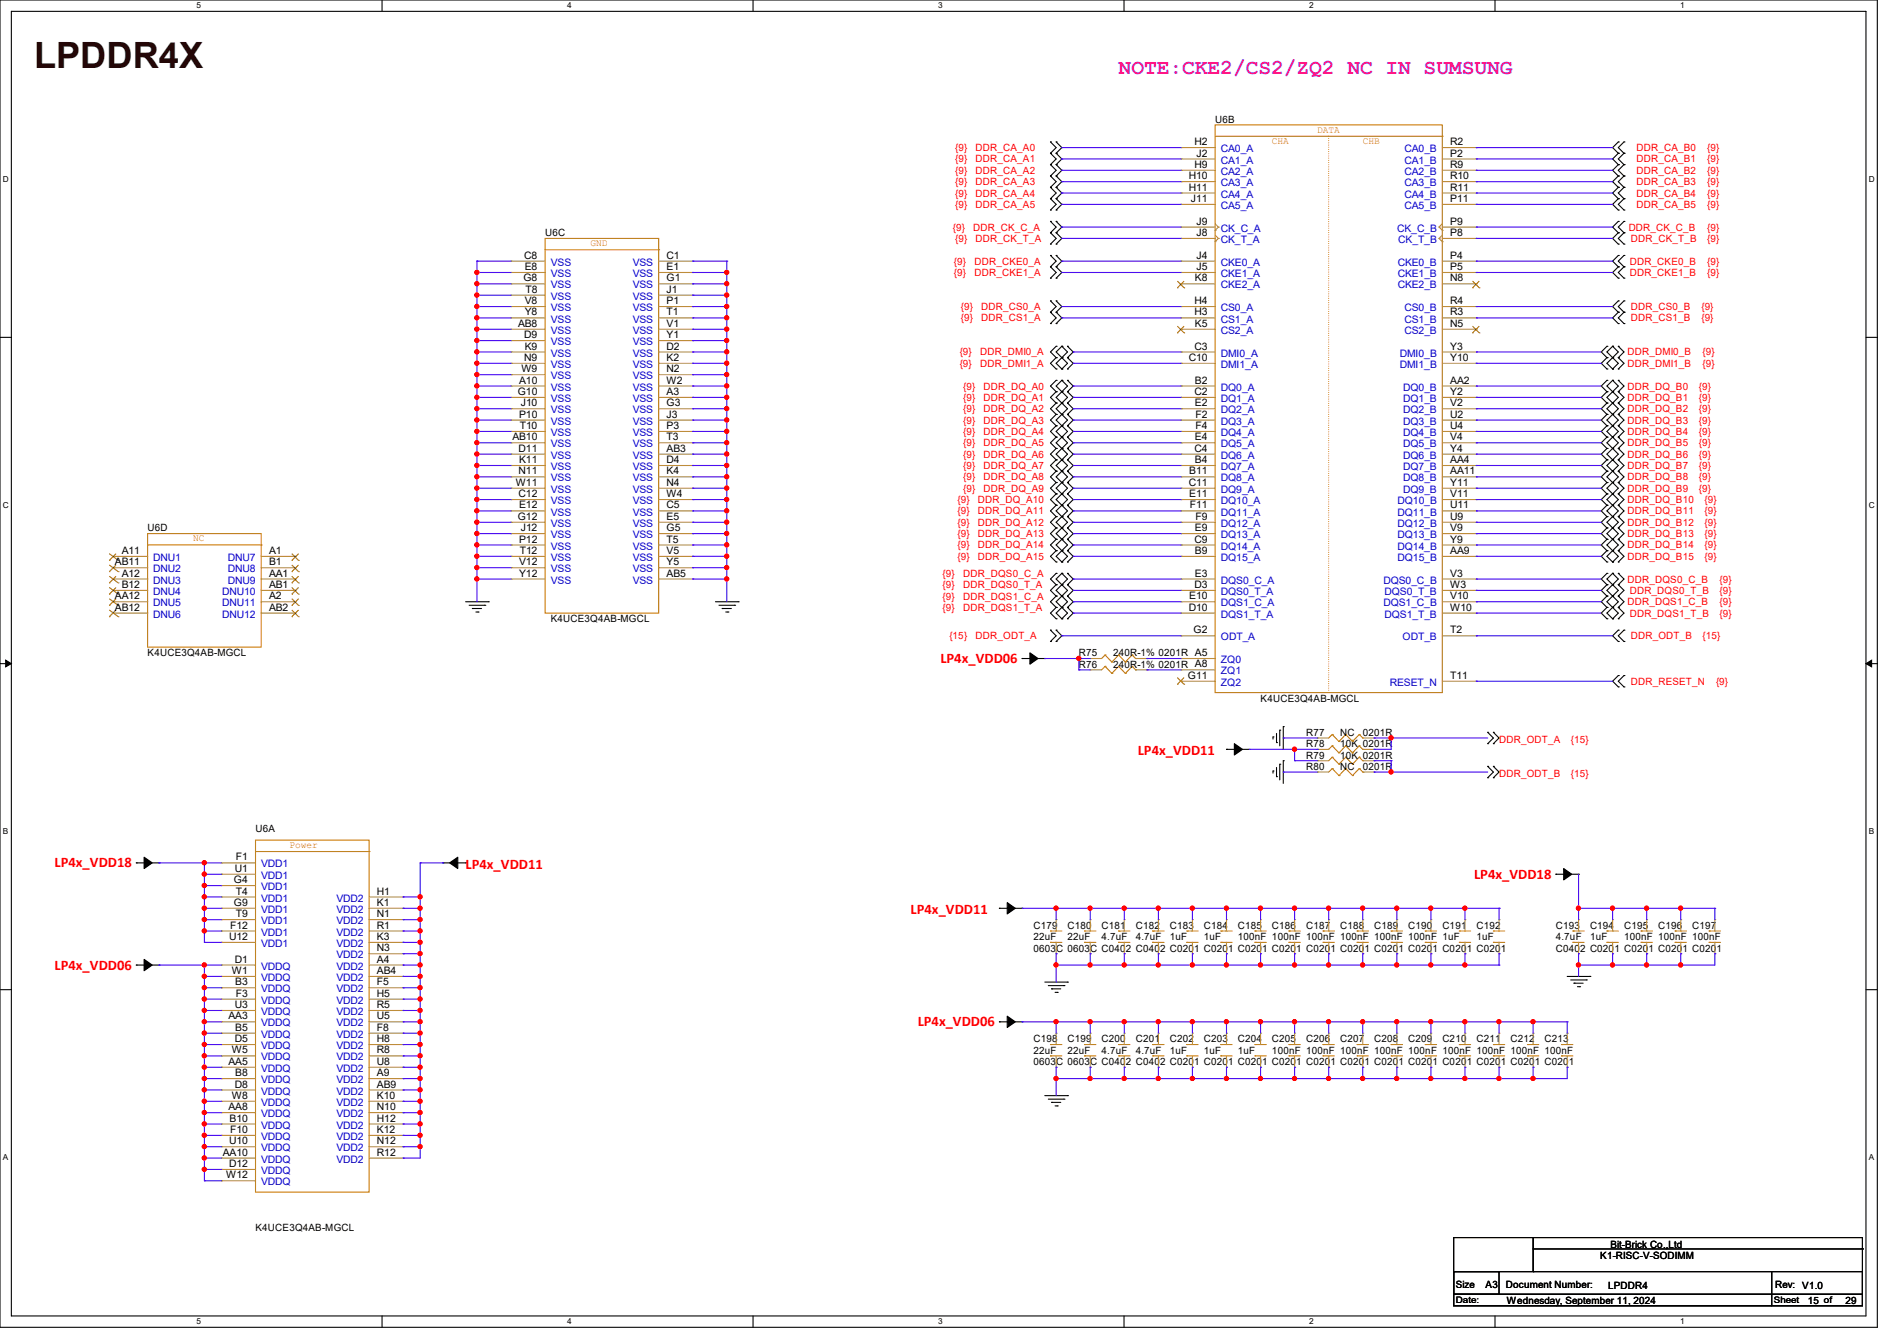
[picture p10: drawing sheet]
<svg xmlns="http://www.w3.org/2000/svg" width="297mm" height="210mm" viewBox="0 0 297 210" stroke-linecap="round" stroke-linejoin="round" font-family="sans-serif">
<defs><g id="words">
<text font-size="5.7" fill="#400000" x="5.3" y="10.6">LPDDR4X</text>
<text font-size="3.3" fill="#f0f" x="175.1" y="11.6">NOTE:CKE2/CS2/ZQ2 NC IN SUMSUNG</text>
<g font-size="2.3" fill="#f00">
<text x="147.2" y="103.8">LP4x_VDD06</text>
<text x="178.1" y="118.3">LP4x_VDD11</text>
<text x="8.6" y="135.8">LP4x_VDD18</text>
<text x="72.9" y="136.1">LP4x_VDD11</text>
<text x="230.8" y="137.6">LP4x_VDD18</text>
<text x="142.6" y="143.2">LP4x_VDD11</text>
<text x="8.6" y="151.8">LP4x_VDD06</text>
<text x="143.7" y="160.7">LP4x_VDD06</text>
</g>
<g font-size="1.6" fill="#f00">
<text x="149.5" y="23.7">{9}</text>
<text x="152.7" y="23.7">DDR_CA_A0</text>
<text x="256.2" y="23.7">DDR_CA_B0</text>
<text x="267.3" y="23.7">{9}</text>
<text x="149.5" y="25.4">{9}</text>
<text x="149.5" y="27.2">{9}</text>
<text x="149.5" y="29">{9}</text>
<text x="152.7" y="25.4">DDR_CA_A1</text>
<text x="152.7" y="27.2">DDR_CA_A2</text>
<text x="152.7" y="29">DDR_CA_A3</text>
<text x="256.2" y="25.4">DDR_CA_B1</text>
<text x="256.2" y="27.2">DDR_CA_B2</text>
<text x="256.2" y="29">DDR_CA_B3</text>
<text x="267.3" y="25.4">{9}</text>
<text x="267.3" y="27.2">{9}</text>
<text x="267.3" y="29">{9}</text>
<text x="149.5" y="30.8">{9}</text>
<text x="149.5" y="32.6">{9}</text>
<text x="152.7" y="30.8">DDR_CA_A4</text>
<text x="152.7" y="32.6">DDR_CA_A5</text>
<text x="256.2" y="30.8">DDR_CA_B4</text>
<text x="256.2" y="32.6">DDR_CA_B5</text>
<text x="267.3" y="30.8">{9}</text>
<text x="267.3" y="32.6">{9}</text>
<text x="149.2" y="36.1">{9}</text>
<text x="149.4" y="41.4">{9}</text>
<text x="149.5" y="37.9">{9}</text>
<text x="152.4" y="36.1">DDR_CK_C_A</text>
<text x="152.6" y="41.4">DDR_CKE0_A</text>
<text x="152.7" y="37.9">DDR_CK_T_A</text>
<text x="255" y="36.1">DDR_CK_C_B</text>
<text x="255.2" y="41.4">DDR_CKE0_B</text>
<text x="255.3" y="37.9">DDR_CK_T_B</text>
<text x="267.3" y="36.1">{9}</text>
<text x="267.3" y="37.9">{9}</text>
<text x="267.3" y="41.4">{9}</text>
<text x="149.4" y="43.2">{9}</text>
<text x="152.6" y="43.2">DDR_CKE1_A</text>
<text x="255.2" y="43.2">DDR_CKE1_B</text>
<text x="267.3" y="43.2">{9}</text>
<text x="150.4" y="48.6">{9}</text>
<text x="150.4" y="50.3">{9}</text>
<text x="153.6" y="48.6">DDR_CS0_A</text>
<text x="153.6" y="50.3">DDR_CS1_A</text>
<text x="255.3" y="48.6">DDR_CS0_B</text>
<text x="255.3" y="50.3">DDR_CS1_B</text>
<text x="266.4" y="48.6">{9}</text>
<text x="266.4" y="50.3">{9}</text>
<text x="150.2" y="55.7">{9}</text>
<text x="150.2" y="57.4">{9}</text>
<text x="153.5" y="55.7">DDR_DMI0_A</text>
<text x="153.5" y="57.4">DDR_DMI1_A</text>
<text x="254.8" y="55.7">DDR_DMI0_B</text>
<text x="254.8" y="57.4">DDR_DMI1_B</text>
<text x="266.5" y="55.7">{9}</text>
<text x="266.5" y="57.4">{9}</text>
<text x="150.8" y="61">{9}</text>
<text x="150.8" y="62.8">{9}</text>
<text x="150.8" y="64.6">{9}</text>
<text x="154" y="61">DDR_DQ_A0</text>
<text x="154" y="62.8">DDR_DQ_A1</text>
<text x="154" y="64.6">DDR_DQ_A2</text>
<text x="254.8" y="61">DDR_DQ_B0</text>
<text x="254.8" y="62.8">DDR_DQ_B1</text>
<text x="254.8" y="64.6">DDR_DQ_B2</text>
<text x="266" y="61">{9}</text>
<text x="266" y="62.8">{9}</text>
<text x="266" y="64.6">{9}</text>
<text x="150.8" y="66.3">{9}</text>
<text x="150.8" y="68.1">{9}</text>
<text x="150.8" y="69.9">{9}</text>
<text x="150.8" y="71.7">{9}</text>
<text x="154" y="66.3">DDR_DQ_A3</text>
<text x="154" y="68.1">DDR_DQ_A4</text>
<text x="154" y="69.9">DDR_DQ_A5</text>
<text x="154" y="71.7">DDR_DQ_A6</text>
<text x="254.8" y="66.3">DDR_DQ_B3</text>
<text x="254.8" y="68.1">DDR_DQ_B4</text>
<text x="254.8" y="69.9">DDR_DQ_B5</text>
<text x="254.8" y="71.7">DDR_DQ_B6</text>
<text x="266" y="66.3">{9}</text>
<text x="266" y="68.1">{9}</text>
<text x="266" y="69.9">{9}</text>
<text x="266" y="71.7">{9}</text>
<text x="150.8" y="73.4">{9}</text>
<text x="150.8" y="75.2">{9}</text>
<text x="150.8" y="77">{9}</text>
<text x="154" y="73.4">DDR_DQ_A7</text>
<text x="154" y="75.2">DDR_DQ_A8</text>
<text x="154" y="77">DDR_DQ_A9</text>
<text x="254.8" y="73.4">DDR_DQ_B7</text>
<text x="254.8" y="75.2">DDR_DQ_B8</text>
<text x="254.8" y="77">DDR_DQ_B9</text>
<text x="266" y="73.4">{9}</text>
<text x="266" y="75.2">{9}</text>
<text x="266" y="77">{9}</text>
<text x="149.9" y="78.8">{9}</text>
<text x="149.9" y="80.6">{9}</text>
<text x="149.9" y="82.3">{9}</text>
<text x="153.1" y="78.8">DDR_DQ_A10</text>
<text x="153.1" y="80.6">DDR_DQ_A11</text>
<text x="153.1" y="82.3">DDR_DQ_A12</text>
<text x="254.8" y="78.8">DDR_DQ_B10</text>
<text x="254.8" y="80.6">DDR_DQ_B11</text>
<text x="254.8" y="82.3">DDR_DQ_B12</text>
<text x="266.9" y="78.8">{9}</text>
<text x="266.9" y="80.6">{9}</text>
<text x="266.9" y="82.3">{9}</text>
<text x="149.9" y="84.1">{9}</text>
<text x="149.9" y="85.9">{9}</text>
<text x="149.9" y="87.7">{9}</text>
<text x="153.1" y="84.1">DDR_DQ_A13</text>
<text x="153.1" y="85.9">DDR_DQ_A14</text>
<text x="153.1" y="87.7">DDR_DQ_A15</text>
<text x="254.8" y="84.1">DDR_DQ_B13</text>
<text x="254.8" y="85.9">DDR_DQ_B14</text>
<text x="254.8" y="87.7">DDR_DQ_B15</text>
<text x="266.9" y="84.1">{9}</text>
<text x="266.9" y="85.9">{9}</text>
<text x="266.9" y="87.7">{9}</text>
<text x="147.6" y="90.3">{9}</text>
<text x="147.6" y="92.1">{9}</text>
<text x="147.6" y="93.9">{9}</text>
<text x="147.6" y="95.7">{9}</text>
<text x="150.8" y="90.3">DDR_DQS0_C_A</text>
<text x="150.8" y="92.1">DDR_DQS0_T_A</text>
<text x="150.8" y="93.9">DDR_DQS1_C_A</text>
<text x="150.8" y="95.7">DDR_DQS1_T_A</text>
<text x="254.8" y="91.2">DDR_DQS0_C_B</text>
<text x="254.8" y="94.8">DDR_DQS1_C_B</text>
<text x="255.2" y="93">DDR_DQS0_T_B</text>
<text x="269.2" y="91.2">{9}</text>
<text x="269.2" y="93">{9}</text>
<text x="269.2" y="94.8">{9}</text>
<text x="148.6" y="100.1">{15}</text>
<text x="152.7" y="100.1">DDR_ODT_A</text>
<text x="255.2" y="96.6">DDR_DQS1_T_B</text>
<text x="255.3" y="100.1">DDR_ODT_B</text>
<text x="266.5" y="100.1">{15}</text>
<text x="269.2" y="96.6">{9}</text>
<text x="255.3" y="107.2">DDR_RESET_N</text>
<text x="268.7" y="107.2">{9}</text>
<text x="234.7" y="116.3">DDR_ODT_A</text>
<text x="245.9" y="116.3">{15}</text>
<text x="234.7" y="121.6">DDR_ODT_B</text>
<text x="245.9" y="121.6">{15}</text>
</g>
<g font-size="1.6">
<text x="187" y="22.7">H2</text>
<text x="190.3" y="19.2">U6B</text>
<text x="227.1" y="22.7">R2</text>
<text x="186.1" y="28.1">H10</text>
<text x="186.1" y="29.8">H11</text>
<text x="187" y="26.3">H9</text>
<text x="187.3" y="24.5">J2</text>
<text x="227.1" y="24.5">P2</text>
<text x="227.1" y="26.3">R9</text>
<text x="227.1" y="28.1">R10</text>
<text x="227.1" y="29.8">R11</text>
<text x="186.5" y="31.6">J11</text>
<text x="187.3" y="35.2">J9</text>
<text x="227.1" y="31.6">P11</text>
<text x="227.1" y="35.2">P9</text>
<text x="82.1" y="40.5">C8</text>
<text x="85.3" y="37">U6C</text>
<text x="104.4" y="40.5">C1</text>
<text x="187.3" y="37">J8</text>
<text x="187.3" y="40.5">J4</text>
<text x="227.1" y="37">P8</text>
<text x="227.1" y="40.5">P4</text>
<text x="82" y="44.1">G8</text>
<text x="82.2" y="42.3">E8</text>
<text x="82.2" y="47.6">V8</text>
<text x="82.3" y="45.8">T8</text>
<text x="104.4" y="42.3">E1</text>
<text x="104.4" y="44.1">G1</text>
<text x="104.4" y="45.8">J1</text>
<text x="104.4" y="47.6">P1</text>
<text x="187" y="47.6">H4</text>
<text x="187.1" y="44.1">K8</text>
<text x="187.3" y="42.3">J5</text>
<text x="227.1" y="42.3">P5</text>
<text x="227.1" y="44.1">N8</text>
<text x="227.1" y="47.6">R4</text>
<text x="81.1" y="51.2">AB8</text>
<text x="82.1" y="53">D9</text>
<text x="82.2" y="49.4">Y8</text>
<text x="104.4" y="49.4">T1</text>
<text x="104.4" y="51.2">V1</text>
<text x="104.4" y="53">Y1</text>
<text x="187" y="49.4">H3</text>
<text x="187.1" y="51.2">K5</text>
<text x="227.1" y="49.4">R3</text>
<text x="227.1" y="51.2">N5</text>
<text x="81.6" y="58.3">W9</text>
<text x="82.1" y="56.5">N9</text>
<text x="82.2" y="54.7">K9</text>
<text x="104.4" y="54.7">D2</text>
<text x="104.4" y="56.5">K2</text>
<text x="104.4" y="58.3">N2</text>
<text x="186.1" y="56.5">C10</text>
<text x="187" y="54.7">C3</text>
<text x="227.1" y="54.7">Y3</text>
<text x="227.1" y="56.5">Y10</text>
<text x="81.1" y="61.8">G10</text>
<text x="81.3" y="60.1">A10</text>
<text x="81.3" y="65.4">P10</text>
<text x="81.5" y="63.6">J10</text>
<text x="104.4" y="60.1">W2</text>
<text x="104.4" y="61.8">A3</text>
<text x="104.4" y="63.6">G3</text>
<text x="104.4" y="65.4">J3</text>
<text x="187" y="61.8">C2</text>
<text x="187.1" y="60.1">B2</text>
<text x="187.1" y="63.6">E2</text>
<text x="187.2" y="65.4">F2</text>
<text x="227.1" y="60.1">AA2</text>
<text x="227.1" y="61.8">Y2</text>
<text x="227.1" y="63.6">V2</text>
<text x="227.1" y="65.4">U2</text>
<text x="80.2" y="69">AB10</text>
<text x="81.2" y="70.7">D11</text>
<text x="81.4" y="67.2">T10</text>
<text x="104.4" y="67.2">P3</text>
<text x="104.4" y="69">T3</text>
<text x="104.4" y="70.7">AB3</text>
<text x="187" y="70.7">C4</text>
<text x="187.1" y="69">E4</text>
<text x="187.2" y="67.2">F4</text>
<text x="227.1" y="67.2">U4</text>
<text x="227.1" y="69">V4</text>
<text x="227.1" y="70.7">Y4</text>
<text x="80.7" y="76.1">W11</text>
<text x="81.2" y="74.3">N11</text>
<text x="81.2" y="77.9">C12</text>
<text x="81.3" y="72.5">K11</text>
<text x="104.4" y="72.5">D4</text>
<text x="104.4" y="74.3">K4</text>
<text x="104.4" y="76.1">N4</text>
<text x="104.4" y="77.9">W4</text>
<text x="186.1" y="76.1">C11</text>
<text x="186.2" y="74.3">B11</text>
<text x="186.2" y="77.9">E11</text>
<text x="187.1" y="72.5">B4</text>
<text x="227.1" y="72.5">AA4</text>
<text x="227.1" y="74.3">AA11</text>
<text x="227.1" y="76.1">Y11</text>
<text x="227.1" y="77.9">V11</text>
<text x="23.1" y="83.2">U6D</text>
<text x="81.1" y="81.4">G12</text>
<text x="81.3" y="79.6">E12</text>
<text x="81.5" y="83.2">J12</text>
<text x="104.4" y="79.6">C5</text>
<text x="104.4" y="81.4">E5</text>
<text x="104.4" y="83.2">G5</text>
<text x="186.3" y="79.6">F11</text>
<text x="187.1" y="83.2">E9</text>
<text x="187.2" y="81.4">F9</text>
<text x="227.1" y="79.6">U11</text>
<text x="227.1" y="81.4">U9</text>
<text x="227.1" y="83.2">V9</text>
<text x="18" y="88.5">AB11</text>
<text x="19.1" y="86.7">A11</text>
<text x="42.1" y="86.7">A1</text>
<text x="42.1" y="88.5">B1</text>
<text x="81.3" y="85">P12</text>
<text x="81.3" y="88.5">V12</text>
<text x="81.4" y="86.7">T12</text>
<text x="104.4" y="85">T5</text>
<text x="104.4" y="86.7">V5</text>
<text x="104.4" y="88.5">Y5</text>
<text x="187" y="85">C9</text>
<text x="187.1" y="86.7">B9</text>
<text x="227.1" y="85">Y9</text>
<text x="227.1" y="86.7">AA9</text>
<text x="18" y="93.9">AA12</text>
<text x="18" y="95.6">AB12</text>
<text x="19.1" y="90.3">A12</text>
<text x="19.1" y="92.1">B12</text>
<text x="42.1" y="90.3">AA1</text>
<text x="42.1" y="92.1">AB1</text>
<text x="42.1" y="93.9">A2</text>
<text x="42.1" y="95.6">AB2</text>
<text x="81.3" y="90.3">Y12</text>
<text x="104.4" y="90.3">AB5</text>
<text x="186.1" y="95.6">D10</text>
<text x="186.2" y="93.9">E10</text>
<text x="187" y="92.1">D3</text>
<text x="187.1" y="90.3">E3</text>
<text x="227.1" y="90.3">V3</text>
<text x="227.1" y="92.1">W3</text>
<text x="227.1" y="93.9">V10</text>
<text x="227.1" y="95.6">W10</text>
<text x="86.2" y="97.5">K4UCE3Q4AB-MGCL</text>
<text x="186.9" y="99.2">G2</text>
<text x="227.1" y="99.2">T2</text>
<text x="23.1" y="102.8">K4UCE3Q4AB-MGCL</text>
<text x="168.9" y="104.6">R76</text>
<text x="168.9" y="102.8">R75</text>
<text x="174.3" y="104.6">240R-1% 0201R A8</text>
<text x="174.3" y="102.8">240R-1% 0201R A5</text>
<text x="186" y="106.3">G11</text>
<text x="227.1" y="106.3">T11</text>
<text x="197.4" y="109.9">K4UCE3Q4AB-MGCL</text>
<text x="204.5" y="118.8">R79</text>
<text x="204.5" y="117">R78</text>
<text x="204.5" y="115.2">R77</text>
<text x="209.8" y="118.8">10K 0201R</text>
<text x="209.8" y="117">10K 0201R</text>
<text x="209.8" y="115.2">NC</text>
<text x="213.4" y="115.2">0201R</text>
<text x="204.5" y="120.6">R80</text>
<text x="209.8" y="120.6">NC</text>
<text x="213.4" y="120.6">0201R</text>
<text x="40" y="130.3">U6A</text>
<text x="36.7" y="136.5">U1</text>
<text x="36.9" y="134.7">F1</text>
<text x="36.6" y="138.3">G4</text>
<text x="36.6" y="141.9">G9</text>
<text x="36.9" y="140.1">T4</text>
<text x="36.9" y="143.6">T9</text>
<text x="59" y="140.1">H1</text>
<text x="59" y="141.9">K1</text>
<text x="59" y="143.6">N1</text>
<text x="35.9" y="147.2">U12</text>
<text x="36" y="145.4">F12</text>
<text x="59" y="145.4">R1</text>
<text x="59" y="147.2">K3</text>
<text x="59" y="149">N3</text>
<text x="161.8" y="145.5">C179</text>
<text x="161.8" y="147.2">22uF</text>
<text x="161.8" y="149">0603C 0603C C0402 C0402 C0201 C0201 C0201 C0201 C0201 C0201 C0201 C0201 C0201 C0201</text>
<text x="167.1" y="145.5">C180</text>
<text x="167.1" y="147.2">22uF</text>
<text x="172.5" y="145.5">C181</text>
<text x="172.5" y="147.2">4.7uF</text>
<text x="177.8" y="145.5">C182</text>
<text x="177.8" y="147.2">4.7uF</text>
<text x="183.1" y="145.5">C183</text>
<text x="183.1" y="147.2">1uF</text>
<text x="188.5" y="145.5">C184</text>
<text x="188.5" y="147.2">1uF</text>
<text x="193.8" y="145.5">C185</text>
<text x="193.8" y="147.2">100nF 100nF 100nF 100nF 100nF 100nF 1uF</text>
<text x="199.1" y="145.5">C186</text>
<text x="204.5" y="145.5">C187</text>
<text x="209.8" y="145.5">C188</text>
<text x="215.2" y="145.5">C189</text>
<text x="220.5" y="145.5">C190</text>
<text x="225.8" y="145.5">C191</text>
<text x="231.2" y="145.5">C192</text>
<text x="231.2" y="147.2">1uF</text>
<text x="243.6" y="145.5">C193</text>
<text x="243.6" y="147.2">4.7uF</text>
<text x="243.6" y="149">C0402 C0201 C0201 C0201 C0201</text>
<text x="248.9" y="145.5">C194</text>
<text x="248.9" y="147.2">1uF</text>
<text x="254.3" y="145.5">C195</text>
<text x="254.3" y="147.2">100nF 100nF 100nF</text>
<text x="259.6" y="145.5">C196</text>
<text x="264.9" y="145.5">C197</text>
<text x="36.3" y="152.5">W1</text>
<text x="36.7" y="150.7">D1</text>
<text x="36.8" y="154.3">B3</text>
<text x="59" y="150.7">A4</text>
<text x="59" y="152.5">AB4</text>
<text x="59" y="154.3">F5</text>
<text x="35.8" y="159.6">AA3</text>
<text x="36.7" y="157.9">U3</text>
<text x="36.8" y="161.4">B5</text>
<text x="36.9" y="156.1">F3</text>
<text x="59" y="156.1">H5</text>
<text x="59" y="157.9">R5</text>
<text x="59" y="159.6">U5</text>
<text x="59" y="161.4">F8</text>
<text x="35.8" y="166.8">AA5</text>
<text x="36.3" y="165">W5</text>
<text x="36.7" y="163.2">D5</text>
<text x="59" y="163.2">H8</text>
<text x="59" y="165">R8</text>
<text x="59" y="166.8">U8</text>
<text x="161.8" y="163.2">C198</text>
<text x="161.8" y="165">22uF</text>
<text x="161.8" y="166.8">0603C 0603C C0402 C0402 C0201 C0201 C0201 C0201 C0201 C0201 C0201 C0201 C0201 C0201 C0201 C0201</text>
<text x="167.1" y="163.2">C199</text>
<text x="167.1" y="165">22uF</text>
<text x="172.5" y="163.2">C200</text>
<text x="172.5" y="165">4.7uF</text>
<text x="177.8" y="163.2">C201</text>
<text x="177.8" y="165">4.7uF</text>
<text x="183.1" y="163.2">C202</text>
<text x="183.1" y="165">1uF</text>
<text x="188.5" y="163.2">C203</text>
<text x="188.5" y="165">1uF</text>
<text x="193.8" y="163.2">C204</text>
<text x="193.8" y="165">1uF</text>
<text x="199.1" y="163.2">C205</text>
<text x="199.1" y="165">100nF 100nF 100nF 100nF 100nF 100nF 100nF 100nF 100nF</text>
<text x="204.5" y="163.2">C206</text>
<text x="209.8" y="163.2">C207</text>
<text x="215.2" y="163.2">C208</text>
<text x="220.5" y="163.2">C209</text>
<text x="225.8" y="163.2">C210</text>
<text x="231.2" y="163.2">C211</text>
<text x="236.5" y="163.2">C212</text>
<text x="241.8" y="163.2">C213</text>
<text x="35.8" y="173.9">AA8</text>
<text x="36.3" y="172.1">W8</text>
<text x="36.7" y="170.3">D8</text>
<text x="36.8" y="168.5">B8</text>
<text x="59" y="168.5">A9</text>
<text x="59" y="170.3">AB9</text>
<text x="59" y="172.1">K10</text>
<text x="59" y="173.9">N10</text>
<text x="35.9" y="179.2">U10</text>
<text x="35.9" y="175.6">B10</text>
<text x="36" y="177.4">F10</text>
<text x="59" y="175.6">H12</text>
<text x="59" y="177.4">K12</text>
<text x="59" y="179.2">N12</text>
<text x="34.9" y="181">AA10</text>
<text x="35.4" y="184.5">W12</text>
<text x="35.9" y="182.8">D12</text>
<text x="59" y="181">R12</text>
<text x="40" y="192.7">K4UCE3Q4AB-MGCL</text>
<text x="250.5" y="197.2">K1-RISC-V-SODIMM</text>
<text x="252.2" y="195.4">Bit-Brick Co.,Ltd</text>
<text x="227.9" y="201.6">Size</text>
<text x="232.6" y="201.6">A3</text>
<text x="235.8" y="201.6">Document Number:</text>
<text x="251.8" y="201.8">LPDDR4</text>
<text x="277.9" y="201.6">Rev:</text>
<text x="282.2" y="201.8">V1.0</text>
<text x="235.9" y="204.1">Wednesday, September 11, 2024</text>
<text x="283.1" y="204.1">15</text>
<text x="288.9" y="204.1">29</text>
</g>
<g font-size="1.6" fill="#00c">
<text x="191.2" y="23.8">CA0_A</text>
<text x="219.9" y="23.8">CA0_B</text>
<text x="191.2" y="25.6">CA1_A</text>
<text x="191.2" y="27.4">CA2_A</text>
<text x="191.2" y="29.2">CA3_A</text>
<text x="219.9" y="25.6">CA1_B</text>
<text x="219.9" y="27.4">CA2_B</text>
<text x="219.9" y="29.2">CA3_B</text>
<text x="191.2" y="30.9">CA4_A</text>
<text x="191.2" y="32.7">CA5_A</text>
<text x="219.9" y="30.9">CA4_B</text>
<text x="219.9" y="32.7">CA5_B</text>
<text x="86.2" y="41.6">VSS</text>
<text x="99.1" y="41.6">VSS</text>
<text x="191.2" y="36.3">CK_C_A</text>
<text x="191.2" y="38.1">CK_T_A</text>
<text x="191.2" y="41.6">CKE0_A</text>
<text x="218.8" y="36.3">CK_C_B</text>
<text x="218.8" y="41.6">CKE0_B</text>
<text x="218.9" y="38.1">CK_T_B</text>
<text x="86.2" y="43.4">VSS</text>
<text x="86.2" y="45.2">VSS</text>
<text x="86.2" y="46.9">VSS</text>
<text x="99.1" y="43.4">VSS</text>
<text x="99.1" y="45.2">VSS</text>
<text x="99.1" y="46.9">VSS</text>
<text x="191.2" y="43.4">CKE1_A</text>
<text x="191.2" y="45.2">CKE2_A</text>
<text x="218.8" y="43.4">CKE1_B</text>
<text x="218.8" y="45.2">CKE2_B</text>
<text x="86.2" y="48.7">VSS</text>
<text x="86.2" y="50.5">VSS</text>
<text x="86.2" y="52.3">VSS</text>
<text x="99.1" y="48.7">VSS</text>
<text x="99.1" y="50.5">VSS</text>
<text x="99.1" y="52.3">VSS</text>
<text x="191.2" y="48.7">CS0_A</text>
<text x="191.2" y="50.5">CS1_A</text>
<text x="191.2" y="52.3">CS2_A</text>
<text x="219.9" y="48.7">CS0_B</text>
<text x="219.9" y="50.5">CS1_B</text>
<text x="219.9" y="52.3">CS2_B</text>
<text x="86.2" y="54.1">VSS</text>
<text x="86.2" y="55.8">VSS</text>
<text x="86.2" y="57.6">VSS</text>
<text x="86.2" y="59.4">VSS</text>
<text x="99.1" y="54.1">VSS</text>
<text x="99.1" y="55.8">VSS</text>
<text x="99.1" y="57.6">VSS</text>
<text x="99.1" y="59.4">VSS</text>
<text x="191.2" y="55.8">DMI0_A</text>
<text x="191.2" y="57.6">DMI1_A</text>
<text x="219.2" y="55.8">DMI0_B</text>
<text x="219.2" y="57.6">DMI1_B</text>
<text x="86.2" y="61.2">VSS</text>
<text x="86.2" y="63">VSS</text>
<text x="86.2" y="64.7">VSS</text>
<text x="99.1" y="61.2">VSS</text>
<text x="99.1" y="63">VSS</text>
<text x="99.1" y="64.7">VSS</text>
<text x="191.2" y="61.2">DQ0_A</text>
<text x="191.2" y="63">DQ1_A</text>
<text x="191.2" y="64.7">DQ2_A</text>
<text x="219.7" y="61.2">DQ0_B</text>
<text x="219.7" y="63">DQ1_B</text>
<text x="219.7" y="64.7">DQ2_B</text>
<text x="86.2" y="66.5">VSS</text>
<text x="86.2" y="68.3">VSS</text>
<text x="86.2" y="70.1">VSS</text>
<text x="86.2" y="71.8">VSS</text>
<text x="99.1" y="66.5">VSS</text>
<text x="99.1" y="68.3">VSS</text>
<text x="99.1" y="70.1">VSS</text>
<text x="99.1" y="71.8">VSS</text>
<text x="191.2" y="66.5">DQ3_A</text>
<text x="191.2" y="68.3">DQ4_A</text>
<text x="191.2" y="70.1">DQ5_A</text>
<text x="191.2" y="71.8">DQ6_A</text>
<text x="219.7" y="66.5">DQ3_B</text>
<text x="219.7" y="68.3">DQ4_B</text>
<text x="219.7" y="70.1">DQ5_B</text>
<text x="219.7" y="71.8">DQ6_B</text>
<text x="86.2" y="73.6">VSS</text>
<text x="86.2" y="75.4">VSS</text>
<text x="86.2" y="77.2">VSS</text>
<text x="99.1" y="73.6">VSS</text>
<text x="99.1" y="75.4">VSS</text>
<text x="99.1" y="77.2">VSS</text>
<text x="191.2" y="73.6">DQ7_A</text>
<text x="191.2" y="75.4">DQ8_A</text>
<text x="191.2" y="77.2">DQ9_A</text>
<text x="219.7" y="73.6">DQ7_B</text>
<text x="219.7" y="75.4">DQ8_B</text>
<text x="219.7" y="77.2">DQ9_B</text>
<text x="86.2" y="79">VSS</text>
<text x="86.2" y="80.7">VSS</text>
<text x="86.2" y="82.5">VSS</text>
<text x="99.1" y="79">VSS</text>
<text x="99.1" y="80.7">VSS</text>
<text x="99.1" y="82.5">VSS</text>
<text x="191.2" y="79">DQ10_A</text>
<text x="191.2" y="80.7">DQ11_A</text>
<text x="191.2" y="82.5">DQ12_A</text>
<text x="218.8" y="79">DQ10_B</text>
<text x="218.8" y="80.7">DQ11_B</text>
<text x="218.8" y="82.5">DQ12_B</text>
<text x="24" y="87.8">DNU1</text>
<text x="24" y="89.6">DNU2</text>
<text x="35.7" y="87.8">DNU7</text>
<text x="35.7" y="89.6">DNU8</text>
<text x="86.2" y="84.3">VSS</text>
<text x="86.2" y="86.1">VSS</text>
<text x="86.2" y="87.8">VSS</text>
<text x="86.2" y="89.6">VSS</text>
<text x="99.1" y="84.3">VSS</text>
<text x="99.1" y="86.1">VSS</text>
<text x="99.1" y="87.8">VSS</text>
<text x="99.1" y="89.6">VSS</text>
<text x="191.2" y="84.3">DQ13_A</text>
<text x="191.2" y="86.1">DQ14_A</text>
<text x="191.2" y="87.8">DQ15_A</text>
<text x="218.8" y="84.3">DQ13_B</text>
<text x="218.8" y="86.1">DQ14_B</text>
<text x="218.8" y="87.8">DQ15_B</text>
<text x="24" y="91.4">DNU3</text>
<text x="24" y="93.2">DNU4</text>
<text x="24" y="95">DNU5</text>
<text x="34.8" y="93.2">DNU10</text>
<text x="34.8" y="95">DNU11</text>
<text x="35.7" y="91.4">DNU9</text>
<text x="86.2" y="91.4">VSS</text>
<text x="99.1" y="91.4">VSS</text>
<text x="191.2" y="91.4">DQS0_C_A</text>
<text x="191.2" y="93.2">DQS0_T_A</text>
<text x="191.2" y="95">DQS1_C_A</text>
<text x="216.6" y="91.4">DQS0_C_B</text>
<text x="216.6" y="95">DQS1_C_B</text>
<text x="216.8" y="93.2">DQS0_T_B</text>
<text x="24" y="96.7">DNU6</text>
<text x="34.8" y="96.7">DNU12</text>
<text x="191.2" y="96.7">DQS1_T_A</text>
<text x="191.2" y="100.3">ODT_A</text>
<text x="216.8" y="96.7">DQS1_T_B</text>
<text x="219.6" y="100.3">ODT_B</text>
<text x="191.2" y="103.8">ZQ0</text>
<text x="191.2" y="105.6">ZQ1</text>
<text x="191.2" y="107.4">ZQ2</text>
<text x="217.6" y="107.4">RESET_N</text>
<text x="40.9" y="135.8">VDD1</text>
<text x="40.9" y="137.6">VDD1</text>
<text x="40.9" y="139.4">VDD1</text>
<text x="40.9" y="141.2">VDD1</text>
<text x="40.9" y="143">VDD1</text>
<text x="52.7" y="141.2">VDD2</text>
<text x="52.7" y="143">VDD2</text>
<text x="40.9" y="144.7">VDD1</text>
<text x="40.9" y="146.5">VDD1</text>
<text x="40.9" y="148.3">VDD1</text>
<text x="52.7" y="144.7">VDD2</text>
<text x="52.7" y="146.5">VDD2</text>
<text x="52.7" y="148.3">VDD2</text>
<text x="40.9" y="151.9">VDDQ</text>
<text x="40.9" y="153.6">VDDQ</text>
<text x="40.9" y="155.4">VDDQ</text>
<text x="52.7" y="150.1">VDD2</text>
<text x="52.7" y="151.9">VDD2</text>
<text x="52.7" y="153.6">VDD2</text>
<text x="52.7" y="155.4">VDD2</text>
<text x="40.9" y="157.2">VDDQ</text>
<text x="40.9" y="159">VDDQ</text>
<text x="40.9" y="160.7">VDDQ</text>
<text x="52.7" y="157.2">VDD2</text>
<text x="52.7" y="159">VDD2</text>
<text x="52.7" y="160.7">VDD2</text>
<text x="40.9" y="162.5">VDDQ</text>
<text x="40.9" y="164.3">VDDQ</text>
<text x="40.9" y="166.1">VDDQ</text>
<text x="40.9" y="167.9">VDDQ</text>
<text x="52.7" y="162.5">VDD2</text>
<text x="52.7" y="164.3">VDD2</text>
<text x="52.7" y="166.1">VDD2</text>
<text x="52.7" y="167.9">VDD2</text>
<text x="40.9" y="169.6">VDDQ</text>
<text x="40.9" y="171.4">VDDQ</text>
<text x="40.9" y="173.2">VDDQ</text>
<text x="52.7" y="169.6">VDD2</text>
<text x="52.7" y="171.4">VDD2</text>
<text x="52.7" y="173.2">VDD2</text>
<text x="40.9" y="175">VDDQ</text>
<text x="40.9" y="176.7">VDDQ</text>
<text x="40.9" y="178.5">VDDQ</text>
<text x="52.7" y="175">VDD2</text>
<text x="52.7" y="176.7">VDD2</text>
<text x="52.7" y="178.5">VDD2</text>
<text x="40.9" y="180.3">VDDQ</text>
<text x="40.9" y="182.1">VDDQ</text>
<text x="40.9" y="183.9">VDDQ</text>
<text x="40.9" y="185.6">VDDQ</text>
<text x="52.7" y="180.3">VDD2</text>
<text x="52.7" y="182.1">VDD2</text>
</g>
<g font-size="1.6" fill="#cc8006">
<text x="199.1" y="22.6">CHA</text>
<text x="206.2" y="20.8">DATA</text>
<text x="213.3" y="22.6">CHB</text>
<text x="92.4" y="38.6">GND</text>
<text x="30.2" y="84.8">NC</text>
<text x="45.3" y="132.8">Power</text>
</g>
<g font-size="1.4">
<text x="227.9" y="204">Date:</text>
<text x="277.7" y="204">Sheet</text>
<text x="285.6" y="204">of</text>
</g>
<g font-size="1.3">
<text x="30.8" y="1.3">5</text>
<text x="88.8" y="1.3">4</text>
<text x="146.9" y="1.3">3</text>
<text x="205" y="1.3">2</text>
<text x="263.1" y="1.3">1</text>
<text x=".5" y="28.4">D</text>
<text x="292.6" y="28.4">D</text>
<text x=".5" y="79.5">C</text>
<text x="292.6" y="79.5">C</text>
<text x=".5" y="130.6">B</text>
<text x="292.6" y="130.6">B</text>
<text x=".5" y="181.7">A</text>
<text x="292.6" y="181.7">A</text>
<text x="30.8" y="207.4">5</text>
<text x="88.8" y="207.4">4</text>
<text x="146.9" y="207.4">3</text>
<text x="205" y="207.4">2</text>
<text x="263.1" y="207.4">1</text>
</g>
</g></defs>
<path d="M0 0h293.9v207.9h-293.9zM1.8 1.8h290.3v204.3h-290.3z" fill="none" stroke="#000" stroke-width=".17"/>
<g fill="#fff">
<path d="M30.8 .2h.7v1.4h-.7z"/>
<path d="M30.8 206.2h.7v1.4h-.7z"/>
</g>
<path d="M59.8 0v1.8M59.8 206.1v1.8" fill="none" stroke="#000" stroke-width=".17"/>
<g fill="#fff">
<path d="M88.8 .2h.7v1.4h-.7z"/>
<path d="M88.8 206.2h.7v1.4h-.7z"/>
</g>
<path d="M117.9 0v1.8M117.9 206.1v1.8" fill="none" stroke="#000" stroke-width=".17"/>
<g fill="#fff">
<path d="M146.9 .2h.7v1.4h-.7z"/>
<path d="M146.9 206.2h.7v1.4h-.7z"/>
</g>
<path d="M176 0v1.8M176 206.1v1.8" fill="none" stroke="#000" stroke-width=".17"/>
<g fill="#fff">
<path d="M205 .2h.7v1.4h-.7z"/>
<path d="M205 206.2h.7v1.4h-.7z"/>
</g>
<path d="M234.1 0v1.8M234.1 206.1v1.8" fill="none" stroke="#000" stroke-width=".17"/>
<g fill="#fff">
<path d="M263.1 .2h.6v1.4h-.6z"/>
<path d="M263.1 206.2h.6v1.4h-.6z"/>
<path d="M.5 27.3h.9v1.4h-.9z"/>
<path d="M292.6 27.3h.9v1.4h-.9z"/>
<path d="M.5 78.4h.9v1.4h-.9z"/>
<path d="M292.6 78.4h.9v1.4h-.9z"/>
</g>
<path d="M0 52.8h1.8M292.1 52.8h1.8" fill="none" stroke="#000" stroke-width=".17"/>
<g fill="#fff">
<path d="M.5 129.5h.8v1.4h-.8z"/>
<path d="M292.6 129.5h.8v1.4h-.8z"/>
</g>
<path d="M0 103.9h1.8M292.1 103.9h1.8" fill="none" stroke="#000" stroke-width=".17"/>
<path d="M.9 103.4l.9 .5-.9 .5zM292.1 103.9l.9-.5v1z" fill="#000" stroke="#000" stroke-width=".16"/>
<g fill="#fff">
<path d="M.5 180.5h.8v1.4h-.8z"/>
<path d="M292.6 180.5h.8v1.4h-.8z"/>
</g>
<g fill="none" stroke="#000" stroke-width=".17">
<path d="M164.5 24h.1M164.5 22.2h.1M164.5 25.8h.1M164.5 27.6h.1M164.5 29.3h.1M164.5 31.1h.1M164.5 32.9h.1M164.5 36.4h.1M164.5 34.7h.1M164.5 38.2h.1M164.5 22.2l.9 .9-.9 .9M164.5 24l.9 .9-.9 .9"/>
<path d="M164.5 25.8l.9 .9-.9 .9M164.5 27.6l.9 .8-.9 .9M164.5 29.3l.9 .9-.9 .9M164.5 31.1l.9 .9-.9 .9M164.5 34.7l.9 .9-.9 .8M164.5 36.4l.9 .9-.9 .9M165.4 22.2h.1M165.4 24h.1M165.4 25.8h.1M165.4 27.6h.1M165.4 29.3h.1M165.4 31.1h.1"/>
<path d="M165.4 32.9h.1M165.4 34.7h.1M165.4 36.4h.1M165.4 38.2h.1M165.4 22.2l.8 .9-.8 .9M165.4 24l.8 .9-.8 .9M165.4 25.8l.8 .9-.8 .9M165.4 27.6l.8 .8-.8 .9M165.4 29.3l.8 .9-.8 .9M165.4 31.1l.8 .9-.8 .9M165.4 34.7l.8 .9-.8 .8M165.4 36.4l.8 .9-.8 .9"/>
<path d="M253.4 22.2h.1M253.4 24h.1M253.4 25.8h.1M253.4 27.6h.1M253.4 29.3h.1M253.4 31.1h.1M253.4 32.9h.1M253.4 34.7h.1M253.4 36.4h.1M253.4 38.2h.1M253.4 22.2l-.9 .9 .9 .9M253.4 24l-.9 .9 .9 .9"/>
<path d="M253.4 25.8l-.9 .9 .9 .9M253.4 27.6l-.9 .8 .9 .9M253.4 29.3l-.9 .9 .9 .9M253.4 31.1l-.9 .9 .9 .9M253.4 34.7l-.9 .9 .9 .8M253.4 36.4l-.9 .9 .9 .9M254.3 24h.1M254.3 22.2h.1M254.3 25.8h.1M254.3 27.6h.1M254.3 29.3h.1M254.3 31.1h.1"/>
<path d="M254.3 32.9h.1M254.3 36.4h.1M254.3 34.7h.1M254.3 38.2h.1M254.3 22.2l-.9 .9 .9 .9M254.3 24l-.9 .9 .9 .9M254.3 25.8l-.9 .9 .9 .9M254.3 27.6l-.9 .8 .9 .9M254.3 29.3l-.9 .9 .9 .9M254.3 31.1l-.9 .9 .9 .9M254.3 34.7l-.9 .9 .9 .8M254.3 36.4l-.9 .9 .9 .9"/>
<path d="M164.5 41.8h.1M164.5 40h.1M164.5 43.6h.1M164.5 48.9h.1M164.5 47.1h.1M164.5 50.7h.1M164.5 40l.9 .9-.9 .9M164.5 41.8l.9 .9-.9 .9M164.5 47.1l.9 .9-.9 .9M164.5 48.9l.9 .9-.9 .9M165.4 40h.1M165.4 41.8h.1"/>
<path d="M165.4 43.6h.1M165.4 47.1h.1M165.4 48.9h.1M165.4 50.7h.1M165.4 54.2h.1M165.4 56h.1M165.4 57.8h.1M165.4 59.6h.1M165.4 40l.8 .9-.8 .9M165.4 41.8l.8 .9-.8 .9M165.4 47.1l.8 .9-.8 .9M165.4 48.9l.8 .9-.8 .9"/>
<path d="M165.4 54.2l-.9 .9 .9 .9M165.4 56l-.9 .9 .9 .9M165.4 59.6l-.9 .9 .9 .8M166.2 54.2h.1M166.2 56h.1M166.2 57.8h.1M166.2 59.6h.1M166.2 54.2l-.8 .9 1.7 1.8-.9 .9M166.2 54.2l.9 .9-.9 .9M166.2 56l-.8 .9 .8 .9M166.2 59.6l-.8 .9 1.7 1.7-1.7 1.8 1.7 1.8-1.7 1.8 1.7 1.7-1.7 1.8 1.7 1.8-1.7 1.8 1.7 1.8-1.7 1.7 1.7 1.8-1.7 1.8 1.7 1.8-1.7 1.7 1.7 1.8-.9 .9M166.2 59.6l.9 .9-1.7 1.7 1.7 1.8-1.7 1.8 1.7 1.8-1.7 1.7 1.7 1.8-1.7 1.8 1.7 1.8-1.7 1.8 1.7 1.7-1.7 1.8 1.7 1.8-1.7 1.8 1.7 1.7-1.7 1.8 .8 .9"/>
<path d="M167.1 54.2h.1M167.1 56h.1M167.1 57.8h.1M167.1 59.6h.1M167.1 54.2l.9 .9-.9 .9M167.1 59.6l.9 .9-.9 .8M167.1 56l.9 .9-.9 .9M251.6 54.2h.1M251.6 56h.1M251.6 57.8h.1M251.6 59.6h.1M251.6 54.2l-.9 .9 .9 .9"/>
<path d="M251.6 59.6l-.9 .9 .9 .8M251.6 56l-.9 .9 .9 .9M252.5 54.2h.1M252.5 56h.1M252.5 57.8h.1M252.5 59.6h.1M252.5 54.2l.9 .9-1.8 1.8 .9 .9M252.5 54.2l-.9 .9 1.8 1.8-.9 .9M252.5 59.6l.9 .9-1.8 1.7 1.8 1.8-1.8 1.8 1.8 1.8-1.8 1.7 1.8 1.8-1.8 1.8 1.8 1.8-1.8 1.8 1.8 1.7-1.8 1.8 1.8 1.8-1.8 1.8 1.8 1.7-1.8 1.8 .9 .9M252.5 59.6l-.9 .9 1.8 1.7-1.8 1.8 1.8 1.8-1.8 1.8 1.8 1.7-1.8 1.8 1.8 1.8-1.8 1.8 1.8 1.8-1.8 1.7 1.8 1.8-1.8 1.8 1.8 1.8-.9 .9M253.4 40h.1M253.4 41.8h.1"/>
<path d="M253.4 43.6h.1M253.4 47.1h.1M253.4 48.9h.1M253.4 50.7h.1M253.4 54.2h.1M253.4 56h.1M253.4 57.8h.1M253.4 59.6h.1M253.4 40l-.9 .9 .9 .9M253.4 41.8l-.9 .9 .9 .9M253.4 47.1l-.9 .9 .9 .9M253.4 48.9l-.9 .9 .9 .9"/>
<path d="M253.4 54.2l.9 .9-.9 .9M253.4 56l.9 .9-.9 .9M253.4 59.6l.9 .9-.9 .8M254.3 41.8h.1M254.3 40h.1M254.3 43.6h.1M254.3 48.9h.1M254.3 47.1h.1M254.3 50.7h.1M254.3 40l-.9 .9 .9 .9M254.3 41.8l-.9 .9 .9 .9M254.3 47.1l-.9 .9 .9 .9"/>
<path d="M254.3 48.9l-.9 .9 .9 .9M165.4 61.3h.1M165.4 63.1h.1M165.4 64.9h.1M165.4 66.7h.1M165.4 68.5h.1M165.4 70.2h.1M165.4 72h.1M165.4 73.8h.1M165.4 75.6h.1M165.4 77.3h.1M165.4 79.1h.1"/>
<path d="M165.4 63.1l-.9 .9 .9 .9M165.4 61.3l-.9 .9 .9 .9M165.4 64.9l-.9 .9 .9 .9M165.4 66.7l-.9 .9 .9 .9M165.4 68.5l-.9 .8 .9 .9M165.4 70.2l-.9 .9 .9 .9M165.4 72l-.9 .9 .9 .9M165.4 73.8l-.9 .9 .9 .9M165.4 75.6l-.9 .9 .9 .8M165.4 77.3l-.9 .9 .9 .9M165.4 79.1l-.9 .9 .9 .9M166.2 61.3h.1"/>
<path d="M166.2 63.1h.1M166.2 64.9h.1M166.2 66.7h.1M166.2 68.5h.1M166.2 70.2h.1M166.2 72h.1M166.2 73.8h.1M166.2 75.6h.1M166.2 77.3h.1M166.2 79.1h.1M167.1 61.3h.1M167.1 63.1h.1"/>
<path d="M167.1 64.9h.1M167.1 66.7h.1M167.1 68.5h.1M167.1 70.2h.1M167.1 72h.1M167.1 73.8h.1M167.1 75.6h.1M167.1 77.3h.1M167.1 79.1h.1M167.1 63.1l.9 .9-.9 .9M167.1 64.9l.9 .9-.9 .9M167.1 61.3l.9 .9-.9 .9"/>
<path d="M167.1 66.7l.9 .9-.9 .9M167.1 68.5l.9 .8-.9 .9M167.1 70.2l.9 .9-.9 .9M167.1 73.8l.9 .9-.9 .9M167.1 75.6l.9 .9-.9 .8M167.1 72l.9 .9-.9 .9M167.1 77.3l.9 .9-.9 .9M167.1 79.1l.9 .9-.9 .9M251.6 61.3h.1M251.6 63.1h.1M251.6 64.9h.1M251.6 66.7h.1"/>
<path d="M251.6 68.5h.1M251.6 70.2h.1M251.6 72h.1M251.6 73.8h.1M251.6 75.6h.1M251.6 77.3h.1M251.6 79.1h.1M251.6 63.1l-.9 .9 .9 .9M251.6 64.9l-.9 .9 .9 .9M251.6 61.3l-.9 .9 .9 .9M251.6 66.7l-.9 .9 .9 .9M251.6 68.5l-.9 .8 .9 .9"/>
<path d="M251.6 70.2l-.9 .9 .9 .9M251.6 72l-.9 .9 .9 .9M251.6 73.8l-.9 .9 .9 .9M251.6 75.6l-.9 .9 .9 .8M251.6 77.3l-.9 .9 .9 .9M251.6 79.1l-.9 .9 .9 .9M252.5 61.3h.1M252.5 63.1h.1M252.5 64.9h.1M252.5 66.7h.1M252.5 68.5h.1M252.5 70.2h.1"/>
<path d="M252.5 72h.1M252.5 73.8h.1M252.5 75.6h.1M252.5 77.3h.1M252.5 79.1h.1M253.4 61.3h.1M253.4 63.1h.1M253.4 64.9h.1M253.4 66.7h.1M253.4 68.5h.1M253.4 70.2h.1M253.4 72h.1"/>
<path d="M253.4 73.8h.1M253.4 75.6h.1M253.4 77.3h.1M253.4 79.1h.1M253.4 63.1l.9 .9-.9 .9M253.4 61.3l.9 .9-.9 .9M253.4 64.9l.9 .9-.9 .9M253.4 66.7l.9 .9-.9 .9M253.4 70.2l.9 .9-.9 .9M253.4 68.5l.9 .8-.9 .9M253.4 72l.9 .9-.9 .9M253.4 73.8l.9 .9-.9 .9"/>
<path d="M253.4 75.6l.9 .9-.9 .8M253.4 77.3l.9 .9-.9 .9M253.4 79.1l.9 .9-.9 .9M72.9 94.2h3.6M73.4 94.8h2.5M74 95.3h.1M74 95.3h1.4M74.5 95.8h.3M74.8 95.8h.1M75.9 94.8h.1M76.5 94.2h.1M112 94.2h3.6"/>
<path d="M112.6 94.8h2.4M113.1 95.3h.1M113.1 95.3h1.4M113.6 95.8h.4M114 95.8h.1M115 94.8h.1M115.6 94.2h.1M164.5 98.7h.1M164.5 98.7l.9 .9-.9 .9M165.4 80.9h.1M165.4 82.7h.1M165.4 84.5h.1"/>
<path d="M165.4 86.2h.1M165.4 88h.1M165.4 89.8h.1M165.4 91.6h.1M165.4 93.3h.1M165.4 95.1h.1M165.4 96.9h.1M165.4 98.7h.1M165.4 80.9l-.9 .9 .9 .9M165.4 82.7l-.9 .9 .9 .9M165.4 84.5l-.9 .8 .9 .9M165.4 86.2l-.9 .9 .9 .9"/>
<path d="M165.4 89.8l-.9 .9 .9 .9M165.4 93.3l-.9 .9 .9 .9M165.4 91.6l-.9 .9 .9 .8M165.4 95.1l-.9 .9 .9 .9M165.4 98.7l.8 .9-.8 .9M166.2 80.9h.1M166.2 82.7h.1M166.2 84.5h.1M166.2 86.2h.1M166.2 88h.1M166.2 89.8h.1M166.2 91.6h.1"/>
<path d="M166.2 93.3h.1M166.2 95.1h.1M166.2 96.9h.1M166.2 89.8l-.8 .9 1.7 1.8-1.7 1.7 1.7 1.8-.9 .9M166.2 89.8l.9 .9-1.7 1.8 1.7 1.7-1.7 1.8 .8 .9M167.1 80.9h.1M167.1 82.7h.1M167.1 84.5h.1M167.1 86.2h.1M167.1 88h.1M167.1 89.8h.1M167.1 91.6h.1"/>
<path d="M167.1 93.3h.1M167.1 95.1h.1M167.1 96.9h.1M167.1 80.9l.9 .9-.9 .9M167.1 84.5l.9 .8-.9 .9M167.1 86.2l.9 .9-.9 .9M167.1 82.7l.9 .9-.9 .9M167.1 89.8l.9 .9-.9 .9M167.1 95.1l.9 .9-.9 .9M167.1 91.6l.9 .9-.9 .8M167.1 93.3l.9 .9-.9 .9M251.6 80.9h.1"/>
<path d="M251.6 82.7h.1M251.6 84.5h.1M251.6 86.2h.1M251.6 88h.1M251.6 89.8h.1M251.6 91.6h.1M251.6 93.3h.1M251.6 95.1h.1M251.6 96.9h.1M251.6 80.9l-.9 .9 .9 .9M251.6 82.7l-.9 .9 .9 .9M251.6 84.5l-.9 .8 .9 .9"/>
<path d="M251.6 86.2l-.9 .9 .9 .9M251.6 89.8l-.9 .9 .9 .9M251.6 93.3l-.9 .9 .9 .9M251.6 95.1l-.9 .9 .9 .9M251.6 91.6l-.9 .9 .9 .8M252.5 80.9h.1M252.5 82.7h.1M252.5 84.5h.1M252.5 86.2h.1M252.5 88h.1M252.5 89.8h.1M252.5 91.6h.1"/>
<path d="M252.5 93.3h.1M252.5 95.1h.1M252.5 96.9h.1M252.5 84.5l-.9 .8 1.8 1.8-.9 .9M252.5 89.8l.9 .9-1.8 1.8 1.8 1.7-1.8 1.8 .9 .9M252.5 89.8l-.9 .9 1.8 1.8-1.8 1.7 1.8 1.8-.9 .9M253.4 80.9h.1M253.4 82.7h.1M253.4 84.5h.1M253.4 86.2h.1M253.4 88h.1M253.4 89.8h.1"/>
<path d="M253.4 91.6h.1M253.4 93.3h.1M253.4 95.1h.1M253.4 96.9h.1M253.4 98.7h.1M253.4 80.9l.9 .9-.9 .9M253.4 82.7l.9 .9-.9 .9M253.4 84.5l.9 .8-.9 .9M253.4 86.2l.9 .9-.9 .9M253.4 89.8l.9 .9-.9 .9M253.4 93.3l.9 .9-.9 .9M253.4 91.6l.9 .9-.9 .8"/>
<path d="M253.4 95.1l.9 .9-.9 .9M253.4 98.7l-.9 .9 .9 .9M254.3 98.7h.1M254.3 98.7l-.9 .9 .9 .9M160 103.1h.1M160 103.1h2M162.3 103.1h1.3M163.6 103.1h.1M164.5 100.5h.1M165.4 100.5h.1M192 117.3h.1M192 117.3h2"/>
<path d="M194.4 117.3h1.2M195.6 117.3h.1M199.3 115.4h.1M199.3 115.4v.3M199.9 116.3h.1M199.9 114.9v1.4M200.4 114.3h.1M200.4 119.7h.1M200.4 114.3v2.5M200.4 119.7v2.4M200.9 113.8h.1M200.9 119.1h.1"/>
<path d="M200.9 113.8v3.5M200.9 119.1v3.6M232.9 114.7h.1M232.9 116.5h.1M232.9 114.7l.9 .9-.9 .9M233.8 114.7h.1M233.8 116.5h.1M233.8 114.7l.9 .9-.9 .9M253.4 100.5h.1M253.4 105.8h.1M253.4 107.6h.1M253.4 105.8l-.9 .9 .9 .9"/>
<path d="M254.3 100.5h.1M254.3 107.6h.1M254.3 105.8h.1M254.3 105.8l-.9 .9 .9 .9M21.3 135.1h.1M21.3 135.1h2M23.7 135.1h1.2M24.9 135.1h.1M69.3 135.1h.1M69.3 135.1h1.3M71 135.1h1.9M72.9 135.1h.1"/>
<path d="M199.3 120.7h.1M199.3 120.7v.4M199.9 121.6h.1M199.9 120.2v1.4M232.9 120h.1M232.9 121.8h.1M232.9 120l.9 .9-.9 .9M233.8 120h.1M233.8 121.8h.1M233.8 120l.9 .9-.9 .9M243.6 136.9h.1M243.6 136.9h1.9"/>
<path d="M245.9 136.9h1.2M247.1 136.9h.1M0 155h1.8M21.3 151.1h.1M21.3 151.1h2M23.7 151.1h1.2M24.9 151.1h.1M156.5 142.2h.1M156.5 142.2h1.9M158.8 142.2h1.2M160 142.2h.1M163.6 153.8h3.5"/>
<path d="M164.1 154.3h2.5M164.6 154.9h.1M164.6 154.9h1.5M165.2 155.4h.3M165.5 155.4h.1M166.6 154.3h.1M167.1 153.8h.1M245.4 152.9h3.5M245.9 153.5h2.5M246.4 154h.1M246.4 154h1.5M247 154.5h.3"/>
<path d="M247.3 154.5h.1M248.4 153.5h.1M248.9 152.9h.1M292.1 155h1.8M156.5 160h.1M156.5 160h1.9M158.8 160h1.2M160 160h.1M163.6 171.6h3.5M164.1 172.1h2.5M164.6 172.6h.1M164.6 172.6h1.5"/>
<path d="M165.2 173.2h.3M165.5 173.2h.1M166.6 172.1h.1M167.1 171.6h.1M227.6 199.1h7.1v3.6h-7.1zM227.6 199.1h49.8v3.6h-49.8zM227.6 193.8h64v10.7h-64zM240 199.1h.1M240 195.6h51.6M240 193.8v5.3M277.4 199.1h14.2v3.6h-14.2zM291.6 195.6h.1"/>
<path d="M227.6 202.7h49.8v1.8h-49.8zM277.4 202.7h14.2v1.8h-14.2z"/>
</g>
<g fill="#000" stroke="#000" stroke-width=".17">
<path d="M161.2 102.2l1.3 .9-1.3 .9z" fill-rule="evenodd"/>
<path d="M193.3 116.5l1.2 .8-1.2 .9z" fill-rule="evenodd"/>
<path d="M22.6 134.2l1.2 .9-1.2 .9z" fill-rule="evenodd"/>
<path d="M70.4 135.1l1.3-.9v1.8z" fill-rule="evenodd"/>
<path d="M244.8 136l1.3 .9-1.3 .9z" fill-rule="evenodd"/>
<path d="M22.6 150.2l1.2 .9-1.2 .9z" fill-rule="evenodd"/>
<path d="M157.7 141.4l1.3 .8-1.3 .9z" fill-rule="evenodd"/>
<path d="M157.7 159.1l1.3 .9-1.3 .9z" fill-rule="evenodd"/>
</g>
<g fill="none" stroke="#cc8006" stroke-width=".17">
<path d="M190.2 19.6h35.6v88.9h-35.6zM85.3 37.3h17.8v58.7h-17.8zM85.3 39.1h17.8M103.1 39.1h.1M190.2 21.3h35.6M225.8 21.3h.1M23.1 83.6h17.8v17.7h-17.8zM23.1 85.3h17.8M40.9 85.3h.1M173 104.4h.1M173 102.6h.1M173 104.4l-.5 .5"/>
<path d="M173 104.4l1.1 1.1M173 102.6l-.5 .5M173 102.6l1.1 1.1M174.1 105.5h.1M174.1 103.7h.1M175.1 104.4h.1M175.1 102.6h.1M175.1 104.4l-1 1.1M175.1 104.4l1.1 1.1M175.1 102.6l-1 1.1M175.1 102.6l1.1 1.1M176.2 105.5h.1"/>
<path d="M176.2 103.7h.1M177.2 104.4h.1M177.2 102.6h.1M177.2 104.4l-1 1.1M177.2 104.4l.6 .5M177.2 102.6l-1 1.1M177.2 102.6l.6 .5M177.8 104.9h.1M177.8 103.1h.1M208.6 118.6h.1M208.6 116.8h.1M208.6 115h.1"/>
<path d="M208.6 118.6l-.6 .5M208.6 118.6l1 1.1M208.6 116.8l-.6 .5M208.6 116.8l1 1.1M208.6 115l-.6 .6M208.6 115l1 1.1M209.6 119.7h.1M209.6 117.9h.1M209.6 116.1h.1M210.7 118.6h.1M210.7 116.8h.1M210.7 115h.1"/>
<path d="M210.7 118.6l-1.1 1.1M210.7 118.6l1.1 1.1M210.7 116.8l-1.1 1.1M210.7 116.8l1.1 1.1M210.7 115l-1.1 1.1M210.7 115l1.1 1.1M211.8 119.7h.1M211.8 117.9h.1M211.8 116.1h.1M212.8 118.6h.1M212.8 116.8h.1M212.8 115h.1"/>
<path d="M212.8 118.6l-1 1.1M212.8 118.6l.6 .5M212.8 116.8l-1 1.1M212.8 116.8l.6 .5M212.8 115l-1 1.1M212.8 115l.6 .6M213.4 119.1h.1M213.4 117.3h.1M213.4 115.6h.1M40 131.6h17.8v55.1h-17.8zM40 133.3h17.8M57.8 133.3h.1"/>
<path d="M208.6 120.4h.1M208.6 120.4l-.6 .5M208.6 120.4l1 1.1M209.6 121.5h.1M210.7 120.4h.1M210.7 120.4l-1.1 1.1M210.7 120.4l1.1 1.1M211.8 121.5h.1M212.8 120.4h.1M212.8 120.4l-1 1.1M212.8 120.4l.6 .5M213.4 120.9h.1"/>
<path d="M164.5 147.6h.1M164.5 145.8h.1M164.5 147.6h1.7M164.5 145.8h1.7M169.8 147.6h.1M169.8 145.8h.1M169.8 147.6h1.8M169.8 145.8h1.8M175.1 147.6h.1M175.1 145.8h.1M175.1 147.6h1.8M175.1 145.8h1.8"/>
<path d="M180.5 147.6h.1M180.5 145.8h.1M180.5 147.6h1.7M180.5 145.8h1.7M185.8 147.6h.1M185.8 145.8h.1M185.8 147.6h1.8M185.8 145.8h1.8M191.1 147.6h.1M191.1 145.8h.1M191.1 147.6h1.8M191.1 145.8h1.8"/>
<path d="M196.5 147.6h.1M196.5 145.8h.1M196.5 147.6h1.7M196.5 145.8h1.7M201.8 147.6h.1M201.8 145.8h.1M201.8 147.6h1.8M201.8 145.8h1.8M207.1 147.6h.1M207.1 145.8h.1M207.1 147.6h1.8M207.1 145.8h1.8"/>
<path d="M212.5 147.6h.1M212.5 145.8h.1M212.5 147.6h1.7M212.5 145.8h1.7M217.8 147.6h.1M217.8 145.8h.1M217.8 147.6h1.8M217.8 145.8h1.8M223.1 147.6h.1M223.1 145.8h.1M223.1 147.6h1.8M223.1 145.8h1.8"/>
<path d="M228.5 147.6h.1M228.5 145.8h.1M228.5 147.6h1.8M228.5 145.8h1.8M233.8 147.6h.1M233.8 145.8h.1M233.8 147.6h1.8M233.8 145.8h1.8M246.3 147.6h.1M246.3 145.8h.1M246.3 147.6h1.7M246.3 145.8h1.7"/>
<path d="M251.6 147.6h.1M251.6 145.8h.1M251.6 147.6h1.8M251.6 145.8h1.8M256.9 147.6h.1M256.9 145.8h.1M256.9 147.6h1.8M256.9 145.8h1.8M262.3 147.6h.1M262.3 145.8h.1M262.3 147.6h1.7M262.3 145.8h1.7"/>
<path d="M267.6 147.6h.1M267.6 145.8h.1M267.6 147.6h1.8M267.6 145.8h1.8M164.5 165.4h.1M164.5 163.6h.1M164.5 165.4h1.7M164.5 163.6h1.7M169.8 165.4h.1M169.8 163.6h.1M169.8 165.4h1.8M169.8 163.6h1.8"/>
<path d="M175.1 165.4h.1M175.1 163.6h.1M175.1 165.4h1.8M175.1 163.6h1.8M180.5 165.4h.1M180.5 163.6h.1M180.5 165.4h1.7M180.5 163.6h1.7M185.8 165.4h.1M185.8 163.6h.1M185.8 165.4h1.8M185.8 163.6h1.8"/>
<path d="M191.1 165.4h.1M191.1 163.6h.1M191.1 165.4h1.8M191.1 163.6h1.8M196.5 165.4h.1M196.5 163.6h.1M196.5 165.4h1.7M196.5 163.6h1.7M201.8 165.4h.1M201.8 163.6h.1M201.8 165.4h1.8M201.8 163.6h1.8"/>
<path d="M207.1 165.4h.1M207.1 163.6h.1M207.1 165.4h1.8M207.1 163.6h1.8M212.5 165.4h.1M212.5 163.6h.1M212.5 165.4h1.7M212.5 163.6h1.7M217.8 165.4h.1M217.8 163.6h.1M217.8 165.4h1.8M217.8 163.6h1.8"/>
<path d="M223.1 165.4h.1M223.1 163.6h.1M223.1 165.4h1.8M223.1 163.6h1.8M228.5 165.4h.1M228.5 163.6h.1M228.5 165.4h1.8M228.5 163.6h1.8M233.8 165.4h.1M233.8 163.6h.1M233.8 165.4h1.8M233.8 163.6h1.8"/>
<path d="M239.1 165.4h.1M239.1 163.6h.1M239.1 165.4h1.8M239.1 163.6h1.8M244.5 165.4h.1M244.5 163.6h.1M244.5 165.4h1.8M244.5 163.6h1.8"/>
</g>
<g fill="none" stroke="#a84" stroke-width=".17">
<path d="M184.9 23.1h.1M184.9 24.9h.1M184.9 26.7h.1M184.9 28.4h.1M184.9 30.2h.1M184.9 32h.1M184.9 35.6h.1M184.9 37.3h.1M184.9 23.1h5.3M184.9 24.9h5.3M184.9 26.7h5.3M184.9 28.4h5.3"/>
<path d="M184.9 30.2h5.3M184.9 32h5.3M184.9 35.6h5.3M184.9 37.3h5.3M190.2 36.1h.1M190.2 37.8h.1M190.2 35.1l.6 .5M190.2 36.8l.6 .5M190.8 35.6h.1M190.8 37.3h.1M190.8 35.6l-.6 .5M190.8 37.3l-.6 .5"/>
<path d="M225.3 35.6h.1M225.3 37.3h.1M225.3 35.6l.5 .5M225.3 37.3l.5 .5M225.8 36.1h.1M225.8 37.8h.1M225.8 23.1h5.3M225.8 24.9h5.3M225.8 26.7h5.3M225.8 28.4h5.3M225.8 30.2h5.3M225.8 32h5.3"/>
<path d="M225.8 35.6h5.3M225.8 37.3h5.3M225.8 35.1l-.5 .5M225.8 36.8l-.5 .5M231.1 23.1h.1M231.1 24.9h.1M231.1 26.7h.1M231.1 28.4h.1M231.1 30.2h.1M231.1 32h.1M231.1 35.6h.1M231.1 37.3h.1"/>
<path d="M80 40.9h.1M80 42.7h.1M80 44.4h.1M80 46.2h.1M80 48h.1M80 49.8h.1M80 51.6h.1M80 53.3h.1M80 55.1h.1M80 56.9h.1M80 58.7h.1M80 40.9h5.3"/>
<path d="M80 42.7h5.3M80 44.4h5.3M80 48h5.3M80 49.8h5.3M80 51.6h5.3M80 55.1h5.3M80 56.9h5.3M80 46.2h5.3M80 53.3h5.3M80 58.7h5.3M103.1 40.9h5.4M103.1 42.7h5.4"/>
<path d="M103.1 44.4h5.4M103.1 48h5.4M103.1 49.8h5.4M103.1 51.6h5.4M103.1 55.1h5.4M103.1 56.9h5.4M103.1 46.2h5.4M103.1 53.3h5.4M103.1 58.7h5.4M108.5 40.9h.1M108.5 42.7h.1M108.5 44.4h.1"/>
<path d="M108.5 46.2h.1M108.5 48h.1M108.5 49.8h.1M108.5 51.6h.1M108.5 53.3h.1M108.5 55.1h.1M108.5 56.9h.1M108.5 58.7h.1M184.9 40.9h.1M184.9 42.7h.1M184.9 44.4h.1M184.9 48h.1"/>
<path d="M184.9 49.8h.1M184.9 51.6h.1M184.9 55.1h.1M184.9 56.9h.1M184.9 40.9h5.3M184.9 42.7h5.3M184.9 44.4h5.3M184.9 48h5.3M184.9 49.8h5.3M184.9 51.6h5.3M184.9 55.1h5.3M184.9 56.9h5.3"/>
<path d="M225.8 40.9h5.3M225.8 42.7h5.3M225.8 44.4h5.3M225.8 48h5.3M225.8 49.8h5.3M225.8 51.6h5.3M225.8 55.1h5.3M225.8 56.9h5.3M231.1 40.9h.1M231.1 42.7h.1M231.1 44.4h.1M231.1 48h.1"/>
<path d="M231.1 49.8h.1M231.1 51.6h.1M231.1 55.1h.1M231.1 56.9h.1M80 60.5h.1M80 62.2h.1M80 64h.1M80 65.8h.1M80 67.6h.1M80 69.3h.1M80 71.1h.1M80 72.9h.1"/>
<path d="M80 74.7h.1M80 76.5h.1M80 78.2h.1M80 60.5h5.3M80 62.2h5.3M80 64h5.3M80 65.8h5.3M80 67.6h5.3M80 69.3h5.3M80 71.1h5.3M80 72.9h5.3M80 74.7h5.3"/>
<path d="M80 76.5h5.3M80 78.2h5.3M103.1 60.5h5.4M103.1 62.2h5.4M103.1 64h5.4M103.1 65.8h5.4M103.1 67.6h5.4M103.1 69.3h5.4M103.1 71.1h5.4M103.1 72.9h5.4M103.1 74.7h5.4M103.1 76.5h5.4"/>
<path d="M103.1 78.2h5.4M108.5 60.5h.1M108.5 62.2h.1M108.5 64h.1M108.5 65.8h.1M108.5 67.6h.1M108.5 69.3h.1M108.5 71.1h.1M108.5 72.9h.1M108.5 74.7h.1M108.5 76.5h.1M108.5 78.2h.1"/>
<path d="M184.9 60.5h.1M184.9 62.2h.1M184.9 64h.1M184.9 65.8h.1M184.9 67.6h.1M184.9 69.3h.1M184.9 71.1h.1M184.9 72.9h.1M184.9 74.7h.1M184.9 76.5h.1M184.9 78.2h.1M184.9 60.5h5.3"/>
<path d="M184.9 62.2h5.3M184.9 64h5.3M184.9 65.8h5.3M184.9 67.6h5.3M184.9 69.3h5.3M184.9 71.1h5.3M184.9 72.9h5.3M184.9 74.7h5.3M184.9 76.5h5.3M184.9 78.2h5.3M225.8 60.5h5.3M225.8 62.2h5.3"/>
<path d="M225.8 64h5.3M225.8 65.8h5.3M225.8 67.6h5.3M225.8 69.3h5.3M225.8 71.1h5.3M225.8 72.9h5.3M225.8 74.7h5.3M225.8 76.5h5.3M225.8 78.2h5.3M231.1 60.5h.1M231.1 62.2h.1M231.1 64h.1"/>
<path d="M231.1 65.8h.1M231.1 67.6h.1M231.1 69.3h.1M231.1 71.1h.1M231.1 72.9h.1M231.1 74.7h.1M231.1 76.5h.1M231.1 78.2h.1M17.8 87.1h.1M17.8 88.9h.1M17.8 90.7h.1M17.8 92.5h.1"/>
<path d="M17.8 94.2h.1M17.8 96h.1M17.8 87.1h5.3M17.8 90.7h5.3M17.8 92.5h5.3M17.8 94.2h5.3M17.8 96h5.3M17.8 88.9h5.3M40.9 87.1h5.3M40.9 90.7h5.3M40.9 92.5h5.3M40.9 94.2h5.3"/>
<path d="M40.9 96h5.3M40.9 88.9h5.3M46.2 87.1h.1M46.2 88.9h.1M46.2 90.7h.1M46.2 92.5h.1M46.2 94.2h.1M46.2 96h.1M80 80h.1M80 81.8h.1M80 83.6h.1M80 85.3h.1"/>
<path d="M80 87.1h.1M80 88.9h.1M80 90.7h.1M80 80h5.3M80 81.8h5.3M80 83.6h5.3M80 85.3h5.3M80 87.1h5.3M80 90.7h5.3M80 88.9h5.3M103.1 80h5.4M103.1 81.8h5.4"/>
<path d="M103.1 83.6h5.4M103.1 85.3h5.4M103.1 87.1h5.4M103.1 90.7h5.4M103.1 88.9h5.4M108.5 80h.1M108.5 81.8h.1M108.5 83.6h.1M108.5 85.3h.1M108.5 87.1h.1M108.5 88.9h.1M108.5 90.7h.1"/>
<path d="M184.9 80h.1M184.9 81.8h.1M184.9 83.6h.1M184.9 85.3h.1M184.9 87.1h.1M184.9 90.7h.1M184.9 92.5h.1M184.9 94.2h.1M184.9 96h.1M184.9 99.6h.1M184.9 80h5.3M184.9 81.8h5.3"/>
<path d="M184.9 83.6h5.3M184.9 85.3h5.3M184.9 87.1h5.3M184.9 90.7h5.3M184.9 92.5h5.3M184.9 94.2h5.3M184.9 96h5.3M184.9 99.6h5.3M225.8 80h5.3M225.8 81.8h5.3M225.8 83.6h5.3M225.8 85.3h5.3"/>
<path d="M225.8 87.1h5.3M225.8 90.7h5.3M225.8 92.5h5.3M225.8 94.2h5.3M225.8 96h5.3M225.8 99.6h5.3M231.1 80h.1M231.1 81.8h.1M231.1 83.6h.1M231.1 85.3h.1M231.1 87.1h.1M231.1 90.7h.1"/>
<path d="M231.1 92.5h.1M231.1 94.2h.1M231.1 96h.1M231.1 99.6h.1M170.7 104.9h.1M170.7 103.1h.1M170.7 103.1h1.8M170.7 104.9h1.8M177.8 103.1h1.8M177.8 104.9h1.8M179.6 104.9h.1M179.6 103.1h.1"/>
<path d="M184.9 103.1h.1M184.9 104.9h.1M184.9 106.7h.1M184.9 103.1h5.3M184.9 104.9h5.3M184.9 106.7h5.3M206.2 119.1h.1M206.2 117.3h.1M206.2 115.6h.1M206.2 119.1h1.8M206.2 117.3h1.8M206.2 115.6h1.8"/>
<path d="M213.4 119.1h1.7M213.4 117.3h1.7M213.4 115.6h1.7M215.1 119.1h.1M215.1 117.3h.1M215.1 115.6h.1M225.8 106.7h5.3M231.1 106.7h.1M34.7 135.1h.1M34.7 136.9h.1M34.7 138.7h.1M34.7 135.1h5.3"/>
<path d="M34.7 136.9h5.3M34.7 138.7h5.3M206.2 120.9h.1M206.2 120.9h1.8M213.4 120.9h1.7M215.1 120.9h.1M34.7 140.5h.1M34.7 142.2h.1M34.7 144h.1M34.7 145.8h.1M34.7 147.6h.1M34.7 151.1h.1"/>
<path d="M34.7 152.9h.1M34.7 154.7h.1M34.7 156.5h.1M34.7 158.2h.1M34.7 140.5h5.3M34.7 142.2h5.3M34.7 144h5.3M34.7 145.8h5.3M34.7 147.6h5.3M34.7 151.1h5.3M34.7 152.9h5.3M34.7 154.7h5.3"/>
<path d="M34.7 156.5h5.3M34.7 158.2h5.3M57.8 140.5h5.3M57.8 142.2h5.3M57.8 144h5.3M57.8 145.8h5.3M57.8 147.6h5.3M57.8 151.1h5.3M57.8 152.9h5.3M57.8 154.7h5.3M57.8 156.5h5.3M57.8 158.2h5.3"/>
<path d="M57.8 149.4h5.3M63.1 140.5h.1M63.1 142.2h.1M63.1 144h.1M63.1 145.8h.1M63.1 147.6h.1M63.1 149.4h.1M63.1 151.1h.1M63.1 152.9h.1M63.1 154.7h.1M63.1 156.5h.1M63.1 158.2h.1"/>
<path d="M165.4 149.4h.1M165.4 144h.1M165.4 144v1.8M165.4 147.6v1.8M170.7 149.4h.1M170.7 144h.1M170.7 144v1.8M170.7 147.6v1.8M176 149.4h.1M176 144h.1M176 144v1.8M176 147.6v1.8"/>
<path d="M181.4 149.4h.1M181.4 144h.1M181.4 144v1.8M181.4 147.6v1.8M186.7 149.4h.1M186.7 144h.1M186.7 144v1.8M186.7 147.6v1.8M192 149.4h.1M192 144h.1M192 144v1.8M192 147.6v1.8"/>
<path d="M197.4 149.4h.1M197.4 144h.1M197.4 144v1.8M197.4 147.6v1.8M202.7 149.4h.1M202.7 144h.1M202.7 144v1.8M202.7 147.6v1.8M208 149.4h.1M208 144h.1M208 144v1.8M208 147.6v1.8"/>
<path d="M213.4 149.4h.1M213.4 144h.1M213.4 144v1.8M213.4 147.6v1.8M218.7 149.4h.1M218.7 144h.1M218.7 144v1.8M218.7 147.6v1.8M224 149.4h.1M224 144h.1M224 144v1.8M224 147.6v1.8"/>
<path d="M229.4 149.4h.1M229.4 144h.1M229.4 144v1.8M229.4 147.6v1.8M234.7 149.4h.1M234.7 144h.1M234.7 144v1.8M234.7 147.6v1.8M247.1 149.4h.1M247.1 144h.1M247.1 144v1.8M247.1 147.6v1.8"/>
<path d="M252.5 149.4h.1M252.5 144h.1M252.5 144v1.8M252.5 147.6v1.8M257.8 149.4h.1M257.8 144h.1M257.8 144v1.8M257.8 147.6v1.8M263.1 149.4h.1M263.1 144h.1M263.1 144v1.8M263.1 147.6v1.8"/>
<path d="M268.5 149.4h.1M268.5 144h.1M268.5 144v1.8M268.5 147.6v1.8M34.7 160h.1M34.7 161.8h.1M34.7 163.6h.1M34.7 165.4h.1M34.7 167.1h.1M34.7 168.9h.1M34.7 170.7h.1M34.7 172.5h.1"/>
<path d="M34.7 174.2h.1M34.7 176h.1M34.7 177.8h.1M34.7 179.6h.1M34.7 160h5.3M34.7 161.8h5.3M34.7 163.6h5.3M34.7 165.4h5.3M34.7 167.1h5.3M34.7 168.9h5.3M34.7 170.7h5.3M34.7 172.5h5.3"/>
<path d="M34.7 174.2h5.3M34.7 176h5.3M34.7 177.8h5.3M34.7 179.6h5.3M57.8 160h5.3M57.8 161.8h5.3M57.8 163.6h5.3M57.8 165.4h5.3M57.8 167.1h5.3M57.8 168.9h5.3M57.8 170.7h5.3M57.8 172.5h5.3"/>
<path d="M57.8 174.2h5.3M57.8 176h5.3M57.8 177.8h5.3M57.8 179.6h5.3M63.1 160h.1M63.1 161.8h.1M63.1 163.6h.1M63.1 165.4h.1M63.1 167.1h.1M63.1 168.9h.1M63.1 170.7h.1M63.1 172.5h.1"/>
<path d="M63.1 174.2h.1M63.1 176h.1M63.1 177.8h.1M63.1 179.6h.1M165.4 167.1h.1M165.4 161.8h.1M165.4 161.8v1.8M165.4 165.4v1.7M170.7 167.1h.1M170.7 161.8h.1M170.7 161.8v1.8M170.7 165.4v1.7"/>
<path d="M176 167.1h.1M176 161.8h.1M176 161.8v1.8M176 165.4v1.7M181.4 167.1h.1M181.4 161.8h.1M181.4 161.8v1.8M181.4 165.4v1.7M186.7 167.1h.1M186.7 161.8h.1M186.7 161.8v1.8M186.7 165.4v1.7"/>
<path d="M192 167.1h.1M192 161.8h.1M192 161.8v1.8M192 165.4v1.7M197.4 167.1h.1M197.4 161.8h.1M197.4 161.8v1.8M197.4 165.4v1.7M202.7 167.1h.1M202.7 161.8h.1M202.7 161.8v1.8M202.7 165.4v1.7"/>
<path d="M208 167.1h.1M208 161.8h.1M208 161.8v1.8M208 165.4v1.7M213.4 167.1h.1M213.4 161.8h.1M213.4 161.8v1.8M213.4 165.4v1.7M218.7 167.1h.1M218.7 161.8h.1M218.7 161.8v1.8M218.7 165.4v1.7"/>
<path d="M224 167.1h.1M224 161.8h.1M224 161.8v1.8M224 165.4v1.7M229.4 167.1h.1M229.4 161.8h.1M229.4 161.8v1.8M229.4 165.4v1.7M234.7 167.1h.1M234.7 161.8h.1M234.7 161.8v1.8M234.7 165.4v1.7"/>
<path d="M240 167.1h.1M240 161.8h.1M240 161.8v1.8M240 165.4v1.7M245.4 167.1h.1M245.4 161.8h.1M245.4 161.8v1.8M245.4 165.4v1.7M34.7 181.4h.1M34.7 183.1h.1M34.7 184.9h.1M34.7 181.4h5.3"/>
<path d="M34.7 183.1h5.3M34.7 184.9h5.3M57.8 181.4h5.3M63.1 181.4h.1"/>
</g>
<path d="M208 21.3v87.2M208 108.5h.1" fill="none" stroke="#cc8006" stroke-width=".17" stroke-dasharray="0 .3"/>
<g fill="none" stroke="#804000" stroke-width=".16">
<path d="M184.3 45.1h.1M184.3 52.1h.1M184.3 44l1.1 1.1M184.3 51.1l1.1 1M185.4 45.1h.1M185.4 52.1h.1M185.4 44l-1.1 1.1M185.4 51.1l-1.1 1M230.5 45.1h.1M230.5 52.1h.1M230.5 44l1.1 1.1M230.5 51.1l1.1 1"/>
<path d="M231.6 45.1h.1M231.6 52.1h.1M231.6 44l-1.1 1.1M231.6 51.1l-1.1 1M17.1 87.8h.1M17.1 89.5h.1M17.1 91.3h.1M17.1 93.1h.1M17.1 94.8h.1M17.1 96.6h.1M17.1 86.7l1.4 1.1M17.1 88.5l1.4 1"/>
<path d="M17.1 90.2l1.4 1.1M17.1 92l1.4 1.1M17.1 93.8l1.4 1M17.1 95.5l1.4 1.1M18.2 86.7l-1.1 1.1M18.2 88.5l-1.1 1M18.2 90.2l-1.1 1.1M18.2 92l-1.1 1.1M18.2 93.8l-1.1 1M18.2 95.5l-1.1 1.1M18.5 87.8h.1M18.5 89.5h.1"/>
<path d="M18.5 91.3h.1M18.5 93.1h.1M18.5 94.8h.1M18.5 96.6h.1M45.7 87.8h.1M45.7 89.5h.1M45.7 91.3h.1M45.7 93.1h.1M45.7 94.8h.1M45.7 96.6h.1M45.7 86.7l1 1.1M45.7 88.5l1 1"/>
<path d="M45.7 90.2l1 1.1M45.7 92l1 1.1M45.7 93.8l1 1M45.7 95.5l1 1.1M46.7 87.8h.1M46.7 89.5h.1M46.7 91.3h.1M46.7 93.1h.1M46.7 94.8h.1M46.7 96.6h.1M46.7 86.7l-1 1.1M46.7 88.5l-1 1"/>
<path d="M46.7 90.2l-1 1.1M46.7 92l-1 1.1M46.7 93.8l-1 1M46.7 95.5l-1 1.1M184.3 107.2h.1M184.3 106.1l1.1 1.1M185.4 107.2h.1M185.4 106.1l-1.1 1.1"/>
</g>
<g fill="none" stroke="#4200ff" stroke-width=".17">
<path d="M166.2 23.1h.1M166.2 24.9h.1M166.2 26.7h.1M166.2 28.4h.1M166.2 30.2h.1M166.2 32h.1M166.2 35.6h.1M166.2 37.3h.1M166.2 23.1h18.7M166.2 24.9h18.7M166.2 26.7h18.7M166.2 28.4h18.7"/>
<path d="M166.2 30.2h18.7M166.2 32h18.7M166.2 35.6h18.7M166.2 37.3h18.7M231.1 23.1h.1M231.1 24.9h.1M231.1 26.7h.1M231.1 28.4h.1M231.1 30.2h.1M231.1 32h.1M231.1 35.6h.1M231.1 37.3h.1"/>
<path d="M231.1 23.1h21.4M231.1 24.9h21.4M231.1 26.7h21.4M231.1 28.4h21.4M231.1 30.2h21.4M231.1 32h21.4M231.1 35.6h21.4M231.1 37.3h21.4M74.7 40.9h.1M74.7 42.7h.1M74.7 44.4h.1M74.7 46.2h.1"/>
<path d="M74.7 48h.1M74.7 49.8h.1M74.7 51.6h.1M74.7 53.3h.1M74.7 55.1h.1M74.7 56.9h.1M74.7 58.7h.1M74.7 40.9v53.3M74.7 40.9h5.3M74.7 42.7h5.3M74.7 44.4h5.3M74.7 46.2h5.3"/>
<path d="M74.7 48h5.3M74.7 49.8h5.3M74.7 51.6h5.3M74.7 53.3h5.3M74.7 55.1h5.3M74.7 56.9h5.3M74.7 58.7h5.3M108.5 40.9h.1M108.5 42.7h.1M108.5 44.4h.1M108.5 46.2h.1M108.5 48h.1"/>
<path d="M108.5 49.8h.1M108.5 51.6h.1M108.5 53.3h.1M108.5 55.1h.1M108.5 56.9h.1M108.5 58.7h.1M108.5 40.9h5.3M108.5 42.7h5.3M108.5 44.4h5.3M108.5 46.2h5.3M108.5 48h5.3M108.5 49.8h5.3"/>
<path d="M108.5 51.6h5.3M108.5 53.3h5.3M108.5 55.1h5.3M108.5 56.9h5.3M108.5 58.7h5.3M113.8 40.9h.1M113.8 42.7h.1M113.8 44.4h.1M113.8 46.2h.1M113.8 48h.1M113.8 49.8h.1M113.8 51.6h.1"/>
<path d="M113.8 53.3h.1M113.8 55.1h.1M113.8 56.9h.1M113.8 58.7h.1M113.8 40.9v53.3M166.2 40.9h.1M166.2 42.7h.1M166.2 48h.1M166.2 49.8h.1M166.2 40.9h18.7M166.2 42.7h18.7M166.2 48h18.7"/>
<path d="M166.2 49.8h18.7M168 55.1h.1M168 56.9h.1M168 55.1h16.9M168 56.9h16.9M231.1 40.9h.1M231.1 42.7h.1M231.1 48h.1M231.1 49.8h.1M231.1 55.1h.1M231.1 56.9h.1M231.1 40.9h21.4"/>
<path d="M231.1 42.7h21.4M231.1 48h21.4M231.1 49.8h21.4M231.1 55.1h19.6M231.1 56.9h19.6M74.7 60.5h.1M74.7 62.2h.1M74.7 64h.1M74.7 65.8h.1M74.7 67.6h.1M74.7 69.3h.1M74.7 71.1h.1"/>
<path d="M74.7 72.9h.1M74.7 74.7h.1M74.7 76.5h.1M74.7 78.2h.1M74.7 60.5h5.3M74.7 62.2h5.3M74.7 64h5.3M74.7 65.8h5.3M74.7 67.6h5.3M74.7 69.3h5.3M74.7 71.1h5.3M74.7 72.9h5.3"/>
<path d="M74.7 74.7h5.3M74.7 76.5h5.3M74.7 78.2h5.3M108.5 60.5h.1M108.5 62.2h.1M108.5 64h.1M108.5 65.8h.1M108.5 67.6h.1M108.5 69.3h.1M108.5 71.1h.1M108.5 72.9h.1M108.5 74.7h.1"/>
<path d="M108.5 76.5h.1M108.5 78.2h.1M108.5 60.5h5.3M108.5 62.2h5.3M108.5 64h5.3M108.5 65.8h5.3M108.5 67.6h5.3M108.5 69.3h5.3M108.5 71.1h5.3M108.5 72.9h5.3M108.5 74.7h5.3M108.5 76.5h5.3"/>
<path d="M108.5 78.2h5.3M113.8 60.5h.1M113.8 62.2h.1M113.8 64h.1M113.8 65.8h.1M113.8 67.6h.1M113.8 69.3h.1M113.8 71.1h.1M113.8 72.9h.1M113.8 74.7h.1M113.8 76.5h.1M113.8 78.2h.1"/>
<path d="M168 60.5h.1M168 62.2h.1M168 64h.1M168 65.8h.1M168 67.6h.1M168 69.3h.1M168 71.1h.1M168 72.9h.1M168 74.7h.1M168 76.5h.1M168 78.2h.1M168 60.5h16.9"/>
<path d="M168 62.2h16.9M168 64h16.9M168 65.8h16.9M168 67.6h16.9M168 69.3h16.9M168 71.1h16.9M168 72.9h16.9M168 74.7h16.9M168 76.5h16.9M168 78.2h16.9M231.1 60.5h.1M231.1 62.2h.1"/>
<path d="M231.1 64h.1M231.1 65.8h.1M231.1 67.6h.1M231.1 69.3h.1M231.1 71.1h.1M231.1 72.9h.1M231.1 74.7h.1M231.1 76.5h.1M231.1 78.2h.1M231.1 60.5h19.6M231.1 62.2h19.6M231.1 64h19.6"/>
<path d="M231.1 65.8h19.6M231.1 67.6h19.6M231.1 69.3h19.6M231.1 71.1h19.6M231.1 72.9h19.6M231.1 74.7h19.6M231.1 76.5h19.6M231.1 78.2h19.6M74.7 80h.1M74.7 81.8h.1M74.7 83.6h.1M74.7 85.3h.1"/>
<path d="M74.7 87.1h.1M74.7 88.9h.1M74.7 90.7h.1M74.7 80h5.3M74.7 81.8h5.3M74.7 83.6h5.3M74.7 85.3h5.3M74.7 87.1h5.3M74.7 88.9h5.3M74.7 90.7h5.3M108.5 80h.1M108.5 81.8h.1"/>
<path d="M108.5 83.6h.1M108.5 85.3h.1M108.5 87.1h.1M108.5 88.9h.1M108.5 90.7h.1M108.5 80h5.3M108.5 81.8h5.3M108.5 83.6h5.3M108.5 85.3h5.3M108.5 87.1h5.3M108.5 88.9h5.3M108.5 90.7h5.3"/>
<path d="M113.8 80h.1M113.8 81.8h.1M113.8 83.6h.1M113.8 85.3h.1M113.8 87.1h.1M113.8 88.9h.1M113.8 90.7h.1M166.2 99.6h.1M166.2 99.6h18.7M168 80h.1M168 81.8h.1M168 83.6h.1"/>
<path d="M168 85.3h.1M168 87.1h.1M168 90.7h.1M168 92.5h.1M168 94.2h.1M168 96h.1M168 80h16.9M168 81.8h16.9M168 83.6h16.9M168 85.3h16.9M168 87.1h16.9M168 90.7h16.9"/>
<path d="M168 92.5h16.9M168 94.2h16.9M168 96h16.9M231.1 80h.1M231.1 81.8h.1M231.1 83.6h.1M231.1 85.3h.1M231.1 87.1h.1M231.1 90.7h.1M231.1 92.5h.1M231.1 94.2h.1M231.1 96h.1"/>
<path d="M231.1 99.6h.1M231.1 80h19.6M231.1 81.8h19.6M231.1 83.6h19.6M231.1 85.3h19.6M231.1 87.1h19.6M231.1 90.7h19.6M231.1 92.5h19.6M231.1 94.2h19.6M231.1 96h19.6M231.1 99.6h21.4M163.6 103.1h7.1"/>
<path d="M168.9 103.1h.1M168.9 104.9h.1M168.9 103.1v1.8M168.9 104.9h1.8M179.6 103.1h.1M179.6 104.9h.1M179.6 103.1h5.3M179.6 104.9h5.3M195.6 117.3h10.6M200.9 115.6h.1M200.9 115.6h5.3M202.7 117.3h.1"/>
<path d="M202.7 119.1h.1M202.7 117.3v1.8M202.7 119.1h3.5M206.2 117.3h.1M215.1 115.6h.1M215.1 117.3h.1M215.1 119.1h.1M215.1 115.6h17.8M215.1 119.1h2.7M217.8 115.6h.1M217.8 119.1h.1M217.8 115.6v1.7h-2.7"/>
<path d="M217.8 119.1v1.8M231.1 106.7h.1M231.1 106.7h21.4M24.9 135.1h.1M24.9 135.1h9.8M32 135.1h.1M32 136.9h.1M32 138.7h.1M32 135.1v12.5M32 136.9h2.7M32 138.7h2.7M65.8 135.1h.1"/>
<path d="M65.8 135.1h3.5M65.8 135.1v46.3h-2.7M69.3 135.1h.1M200.9 120.9h.1M200.9 120.9h5.3M215.1 120.9h.1M215.1 120.9h17.8M217.8 120.9h.1M247.1 136.9v7.1M24.9 151.1h.1M24.9 151.1h9.8M32 140.5h.1"/>
<path d="M32 142.2h.1M32 144h.1M32 145.8h.1M32 147.6h.1M32 151.1h.1M32 152.9h.1M32 154.7h.1M32 156.5h.1M32 158.2h.1M32 151.1v33.8M32 140.5h2.7M32 142.2h2.7"/>
<path d="M32 144h2.7M32 145.8h2.7M32 147.6h2.7M32 152.9h2.7M32 154.7h2.7M32 156.5h2.7M32 158.2h2.7M63.1 140.5h.1M63.1 142.2h.1M63.1 144h.1M63.1 145.8h.1M63.1 147.6h.1"/>
<path d="M63.1 149.4h.1M63.1 151.1h.1M63.1 152.9h.1M63.1 154.7h.1M63.1 156.5h.1M63.1 158.2h.1M63.1 140.5h2.7M63.1 142.2h2.7M63.1 144h2.7M63.1 145.8h2.7M63.1 147.6h2.7M63.1 149.4h2.7"/>
<path d="M63.1 151.1h2.7M63.1 152.9h2.7M63.1 154.7h2.7M63.1 156.5h2.7M63.1 158.2h2.7M65.8 140.5h.1M65.8 142.2h.1M65.8 144h.1M65.8 145.8h.1M65.8 147.6h.1M65.8 149.4h.1M65.8 151.1h.1"/>
<path d="M65.8 152.9h.1M65.8 154.7h.1M65.8 156.5h.1M65.8 158.2h.1M160 142.2h74.7M165.4 142.2h.1M165.4 149.4h.1M165.4 151.1h.1M165.4 142.2v1.8M165.4 149.4v4.4M165.4 151.1h69.3M170.7 142.2h.1"/>
<path d="M170.7 149.4h.1M170.7 151.1h.1M170.7 142.2v1.8M170.7 149.4v1.7M176 142.2h.1M176 149.4h.1M176 151.1h.1M176 142.2v1.8M176 149.4v1.7M181.4 142.2h.1M181.4 149.4h.1M181.4 151.1h.1"/>
<path d="M181.4 142.2v1.8M181.4 149.4v1.7M186.7 142.2h.1M186.7 149.4h.1M186.7 151.1h.1M186.7 142.2v1.8M186.7 149.4v1.7M192 142.2h.1M192 149.4h.1M192 151.1h.1M192 142.2v1.8M192 149.4v1.7"/>
<path d="M197.4 142.2h.1M197.4 149.4h.1M197.4 142.2v1.8M197.4 149.4v1.7M202.7 142.2h.1M202.7 151.1h.1M202.7 149.4h.1M202.7 142.2v1.8M202.7 149.4v1.7M208 142.2h.1M208 149.4h.1M208 151.1h.1"/>
<path d="M208 142.2v1.8M208 149.4v1.7M213.4 142.2h.1M213.4 149.4h.1M213.4 151.1h.1M213.4 142.2v1.8M213.4 149.4v1.7M218.7 142.2h.1M218.7 149.4h.1M218.7 151.1h.1M218.7 142.2v1.8M218.7 149.4v1.7"/>
<path d="M224 142.2h.1M224 149.4h.1M224 151.1h.1M224 142.2v1.8M224 149.4v1.7M229.4 142.2h.1M229.4 149.4h.1M229.4 151.1h.1M229.4 142.2v1.8M229.4 149.4v1.7M234.7 142.2h.1M234.7 149.4h.1"/>
<path d="M234.7 151.1h.1M234.7 142.2v1.8M234.7 149.4v1.7M247.1 142.2h.1M247.1 149.4h.1M247.1 151.1h.1M247.1 149.4v3.5M247.1 142.2h21.4M252.5 142.2h.1M252.5 149.4h.1M252.5 151.1h.1M252.5 142.2v1.8"/>
<path d="M252.5 149.4v1.7M257.8 142.2h.1M257.8 149.4h.1M257.8 151.1h.1M257.8 142.2v1.8M257.8 149.4v1.7M263.1 142.2h.1M263.1 149.4h.1M263.1 151.1h.1M263.1 142.2v1.8M263.1 149.4v1.7M268.5 142.2h.1"/>
<path d="M268.5 149.4h.1M268.5 142.2v1.8M268.5 149.4v1.7h-21.4M32 160h.1M32 161.8h.1M32 163.6h.1M32 165.4h.1M32 167.1h.1M32 168.9h.1M32 170.7h.1M32 172.5h.1M32 174.2h.1"/>
<path d="M32 176h.1M32 177.8h.1M32 179.6h.1M32 160h2.7M32 161.8h2.7M32 163.6h2.7M32 165.4h2.7M32 167.1h2.7M32 168.9h2.7M32 170.7h2.7M32 172.5h2.7M32 174.2h2.7"/>
<path d="M32 176h2.7M32 177.8h2.7M32 179.6h2.7M63.1 160h.1M63.1 161.8h.1M63.1 163.6h.1M63.1 165.4h.1M63.1 167.1h.1M63.1 168.9h.1M63.1 170.7h.1M63.1 172.5h.1M63.1 174.2h.1"/>
<path d="M63.1 176h.1M63.1 177.8h.1M63.1 179.6h.1M63.1 160h2.7M63.1 161.8h2.7M63.1 163.6h2.7M63.1 165.4h2.7M63.1 167.1h2.7M63.1 168.9h2.7M63.1 170.7h2.7M63.1 172.5h2.7M63.1 174.2h2.7"/>
<path d="M63.1 176h2.7M63.1 177.8h2.7M63.1 179.6h2.7M65.8 160h.1M65.8 161.8h.1M65.8 163.6h.1M65.8 165.4h.1M65.8 167.1h.1M65.8 168.9h.1M65.8 170.7h.1M65.8 172.5h.1M65.8 174.2h.1"/>
<path d="M65.8 176h.1M65.8 177.8h.1M65.8 179.6h.1M160 160h.1M160 160h85.4M165.4 160h.1M165.4 167.1h.1M165.4 168.9h.1M165.4 160v1.8M165.4 167.1v4.5M170.7 160h.1M170.7 167.1h.1"/>
<path d="M170.7 168.9h.1M170.7 160v1.8M170.7 167.1v1.8M176 160h.1M176 167.1h.1M176 168.9h.1M176 160v1.8M176 167.1v1.8M181.4 160h.1M181.4 167.1h.1M181.4 168.9h.1M181.4 160v1.8"/>
<path d="M181.4 167.1v1.8M186.7 160h.1M186.7 167.1h.1M186.7 168.9h.1M186.7 160v1.8M186.7 167.1v1.8M192 160h.1M192 167.1h.1M192 168.9h.1M192 160v1.8M192 167.1v1.8M197.4 160h.1"/>
<path d="M197.4 167.1h.1M197.4 168.9h.1M197.4 160v1.8M197.4 167.1v1.8M202.7 160h.1M202.7 167.1h.1M202.7 168.9h.1M202.7 160v1.8M202.7 167.1v1.8M208 160h.1M208 167.1h.1M208 168.9h.1"/>
<path d="M208 160v1.8M208 167.1v1.8M213.4 160h.1M213.4 167.1h.1M213.4 168.9h.1M213.4 160v1.8M213.4 167.1v1.8M218.7 160h.1M218.7 167.1h.1M218.7 168.9h.1M218.7 160v1.8M218.7 167.1v1.8"/>
<path d="M224 160h.1M224 167.1h.1M224 168.9h.1M224 160v1.8M224 167.1v1.8M229.4 160h.1M229.4 167.1h.1M229.4 168.9h.1M229.4 160v1.8M229.4 167.1v1.8M234.7 160h.1M234.7 167.1h.1"/>
<path d="M234.7 168.9h.1M234.7 160v1.8M234.7 167.1v1.8M240 160h.1M240 167.1h.1M240 168.9h.1M240 160v1.8M240 167.1v1.8M245.4 160h.1M245.4 167.1h.1M245.4 167.1v1.8h-80M245.4 160v1.8"/>
<path d="M32 181.4h.1M32 183.1h.1M32 184.9h.1M32 181.4h2.7M32 183.1h2.7M32 184.9h2.7M63.1 181.4h.1"/>
</g>
<g fill="#f00" stroke="#f00" stroke-width=".17">
<circle cx="74.7" cy="42.7" r=".32"/>
<circle cx="113.8" cy="42.7" r=".32"/>
<circle cx="74.7" cy="44.4" r=".32"/>
<circle cx="113.8" cy="44.4" r=".32"/>
<circle cx="74.7" cy="46.2" r=".32"/>
<circle cx="113.8" cy="46.2" r=".32"/>
<circle cx="74.7" cy="48" r=".32"/>
<circle cx="113.8" cy="48" r=".32"/>
<circle cx="74.7" cy="49.8" r=".32"/>
<circle cx="113.8" cy="49.8" r=".32"/>
<circle cx="74.7" cy="51.5" r=".32"/>
<circle cx="113.8" cy="51.5" r=".32"/>
<circle cx="74.7" cy="53.3" r=".32"/>
<circle cx="113.8" cy="55.1" r=".32"/>
<circle cx="113.8" cy="53.3" r=".32"/>
<circle cx="74.7" cy="55.1" r=".32"/>
<circle cx="74.7" cy="56.9" r=".32"/>
<circle cx="113.8" cy="56.9" r=".32"/>
<circle cx="74.7" cy="58.7" r=".32"/>
<circle cx="113.8" cy="58.7" r=".32"/>
<circle cx="74.7" cy="60.4" r=".32"/>
<circle cx="113.8" cy="60.4" r=".32"/>
<circle cx="74.7" cy="62.2" r=".32"/>
<circle cx="113.8" cy="62.2" r=".32"/>
<circle cx="74.7" cy="64" r=".32"/>
<circle cx="113.8" cy="64" r=".32"/>
<circle cx="74.7" cy="65.8" r=".32"/>
<circle cx="113.8" cy="65.8" r=".32"/>
<circle cx="74.7" cy="67.5" r=".32"/>
<circle cx="113.8" cy="67.5" r=".32"/>
<circle cx="74.7" cy="69.3" r=".32"/>
<circle cx="113.8" cy="69.3" r=".32"/>
<circle cx="74.7" cy="71.1" r=".32"/>
<circle cx="113.8" cy="71.1" r=".32"/>
<circle cx="74.7" cy="72.9" r=".32"/>
<circle cx="113.8" cy="72.9" r=".32"/>
<circle cx="74.7" cy="74.7" r=".32"/>
<circle cx="113.8" cy="74.7" r=".32"/>
<circle cx="74.7" cy="76.4" r=".32"/>
<circle cx="113.8" cy="76.4" r=".32"/>
<circle cx="74.7" cy="78.2" r=".32"/>
<circle cx="113.8" cy="80" r=".32"/>
<circle cx="113.8" cy="78.2" r=".32"/>
<circle cx="74.7" cy="80" r=".32"/>
<circle cx="74.7" cy="81.8" r=".32"/>
<circle cx="113.8" cy="81.8" r=".32"/>
<circle cx="74.7" cy="83.5" r=".32"/>
<circle cx="113.8" cy="83.5" r=".32"/>
<circle cx="74.7" cy="85.3" r=".32"/>
<circle cx="113.8" cy="85.3" r=".32"/>
<circle cx="74.7" cy="87.1" r=".32"/>
<circle cx="113.8" cy="87.1" r=".32"/>
<circle cx="74.7" cy="88.9" r=".32"/>
<circle cx="113.8" cy="88.9" r=".32"/>
<circle cx="74.7" cy="90.7" r=".32"/>
<circle cx="113.8" cy="90.7" r=".32"/>
<circle cx="168.9" cy="103.1" r=".32"/>
<circle cx="217.8" cy="115.5" r=".32"/>
<circle cx="202.7" cy="117.3" r=".32"/>
<circle cx="217.8" cy="120.9" r=".32"/>
<circle cx="32" cy="135.1" r=".32"/>
<circle cx="32" cy="138.7" r=".32"/>
<circle cx="32" cy="136.9" r=".32"/>
<circle cx="32" cy="140.4" r=".32"/>
<circle cx="65.8" cy="140.4" r=".32"/>
<circle cx="32" cy="142.2" r=".32"/>
<circle cx="65.8" cy="142.2" r=".32"/>
<circle cx="170.7" cy="142.2" r=".32"/>
<circle cx="165.3" cy="142.2" r=".32"/>
<circle cx="176" cy="142.2" r=".32"/>
<circle cx="186.7" cy="142.2" r=".32"/>
<circle cx="181.3" cy="142.2" r=".32"/>
<circle cx="197.3" cy="142.2" r=".32"/>
<circle cx="192" cy="142.2" r=".32"/>
<circle cx="252.5" cy="142.2" r=".32"/>
<circle cx="247.1" cy="142.2" r=".32"/>
<circle cx="263.1" cy="142.2" r=".32"/>
<circle cx="257.8" cy="142.2" r=".32"/>
<circle cx="32" cy="145.8" r=".32"/>
<circle cx="32" cy="144" r=".32"/>
<circle cx="65.8" cy="145.8" r=".32"/>
<circle cx="65.8" cy="144" r=".32"/>
<circle cx="65.8" cy="147.6" r=".32"/>
<circle cx="65.8" cy="149.3" r=".32"/>
<circle cx="197.3" cy="151.1" r=".32"/>
<circle cx="32" cy="151.1" r=".32"/>
<circle cx="65.8" cy="152.9" r=".32"/>
<circle cx="65.8" cy="151.1" r=".32"/>
<circle cx="170.7" cy="151.1" r=".32"/>
<circle cx="165.3" cy="151.1" r=".32"/>
<circle cx="176" cy="151.1" r=".32"/>
<circle cx="186.7" cy="151.1" r=".32"/>
<circle cx="181.3" cy="151.1" r=".32"/>
<circle cx="192" cy="151.1" r=".32"/>
<circle cx="252.5" cy="151.1" r=".32"/>
<circle cx="247.1" cy="151.1" r=".32"/>
<circle cx="263.1" cy="151.1" r=".32"/>
<circle cx="257.8" cy="151.1" r=".32"/>
<circle cx="32" cy="154.7" r=".32"/>
<circle cx="32" cy="152.9" r=".32"/>
<circle cx="65.8" cy="154.7" r=".32"/>
<circle cx="32" cy="158.2" r=".32"/>
<circle cx="32" cy="156.4" r=".32"/>
<circle cx="65.8" cy="158.2" r=".32"/>
<circle cx="65.8" cy="156.4" r=".32"/>
<circle cx="65.8" cy="160" r=".32"/>
<circle cx="32" cy="161.8" r=".32"/>
<circle cx="32" cy="160" r=".32"/>
<circle cx="65.8" cy="161.8" r=".32"/>
<circle cx="32" cy="163.6" r=".32"/>
<circle cx="65.8" cy="165.3" r=".32"/>
<circle cx="65.8" cy="163.6" r=".32"/>
<circle cx="32" cy="165.3" r=".32"/>
<circle cx="32" cy="167.1" r=".32"/>
<circle cx="65.8" cy="167.1" r=".32"/>
<circle cx="32" cy="170.7" r=".32"/>
<circle cx="32" cy="168.9" r=".32"/>
<circle cx="65.8" cy="170.7" r=".32"/>
<circle cx="65.8" cy="168.9" r=".32"/>
<circle cx="32" cy="174.2" r=".32"/>
<circle cx="32" cy="172.4" r=".32"/>
<circle cx="65.8" cy="172.4" r=".32"/>
<circle cx="65.8" cy="176" r=".32"/>
<circle cx="65.8" cy="174.2" r=".32"/>
<circle cx="32" cy="177.8" r=".32"/>
<circle cx="32" cy="176" r=".32"/>
<circle cx="32" cy="179.6" r=".32"/>
<circle cx="65.8" cy="177.8" r=".32"/>
<circle cx="65.8" cy="179.6" r=".32"/>
<circle cx="32" cy="181.3" r=".32"/>
<circle cx="32" cy="183.1" r=".32"/>
<circle cx="202.7" cy="142.2" r=".32"/>
<circle cx="208" cy="142.2" r=".32"/>
<circle cx="202.7" cy="151.1" r=".32"/>
<circle cx="208" cy="151.1" r=".32"/>
<circle cx="213.3" cy="142.2" r=".32"/>
<circle cx="213.3" cy="151.1" r=".32"/>
<circle cx="218.7" cy="142.2" r=".32"/>
<circle cx="224" cy="142.2" r=".32"/>
<circle cx="218.7" cy="151.1" r=".32"/>
<circle cx="224" cy="151.1" r=".32"/>
<circle cx="229.3" cy="151.1" r=".32"/>
<circle cx="229.3" cy="142.2" r=".32"/>
<circle cx="170.7" cy="160" r=".32"/>
<circle cx="165.3" cy="160" r=".32"/>
<circle cx="176" cy="160" r=".32"/>
<circle cx="186.7" cy="160" r=".32"/>
<circle cx="181.3" cy="160" r=".32"/>
<circle cx="192" cy="160" r=".32"/>
<circle cx="197.3" cy="160" r=".32"/>
<circle cx="208" cy="160" r=".32"/>
<circle cx="202.7" cy="160" r=".32"/>
<circle cx="213.3" cy="160" r=".32"/>
<circle cx="224" cy="160" r=".32"/>
<circle cx="218.7" cy="160" r=".32"/>
<circle cx="234.7" cy="160" r=".32"/>
<circle cx="229.3" cy="160" r=".32"/>
<circle cx="213.3" cy="168.9" r=".32"/>
<circle cx="170.7" cy="168.9" r=".32"/>
<circle cx="165.3" cy="168.9" r=".32"/>
<circle cx="176" cy="168.9" r=".32"/>
<circle cx="186.7" cy="168.9" r=".32"/>
<circle cx="181.3" cy="168.9" r=".32"/>
<circle cx="197.3" cy="168.9" r=".32"/>
<circle cx="192" cy="168.9" r=".32"/>
<circle cx="208" cy="168.9" r=".32"/>
<circle cx="202.7" cy="168.9" r=".32"/>
<circle cx="224" cy="168.9" r=".32"/>
<circle cx="218.7" cy="168.9" r=".32"/>
<circle cx="234.7" cy="168.9" r=".32"/>
<circle cx="229.3" cy="168.9" r=".32"/>
<circle cx="240" cy="160" r=".32"/>
<circle cx="240" cy="168.9" r=".32"/>
</g>
<use href="#words"/>
</svg>
